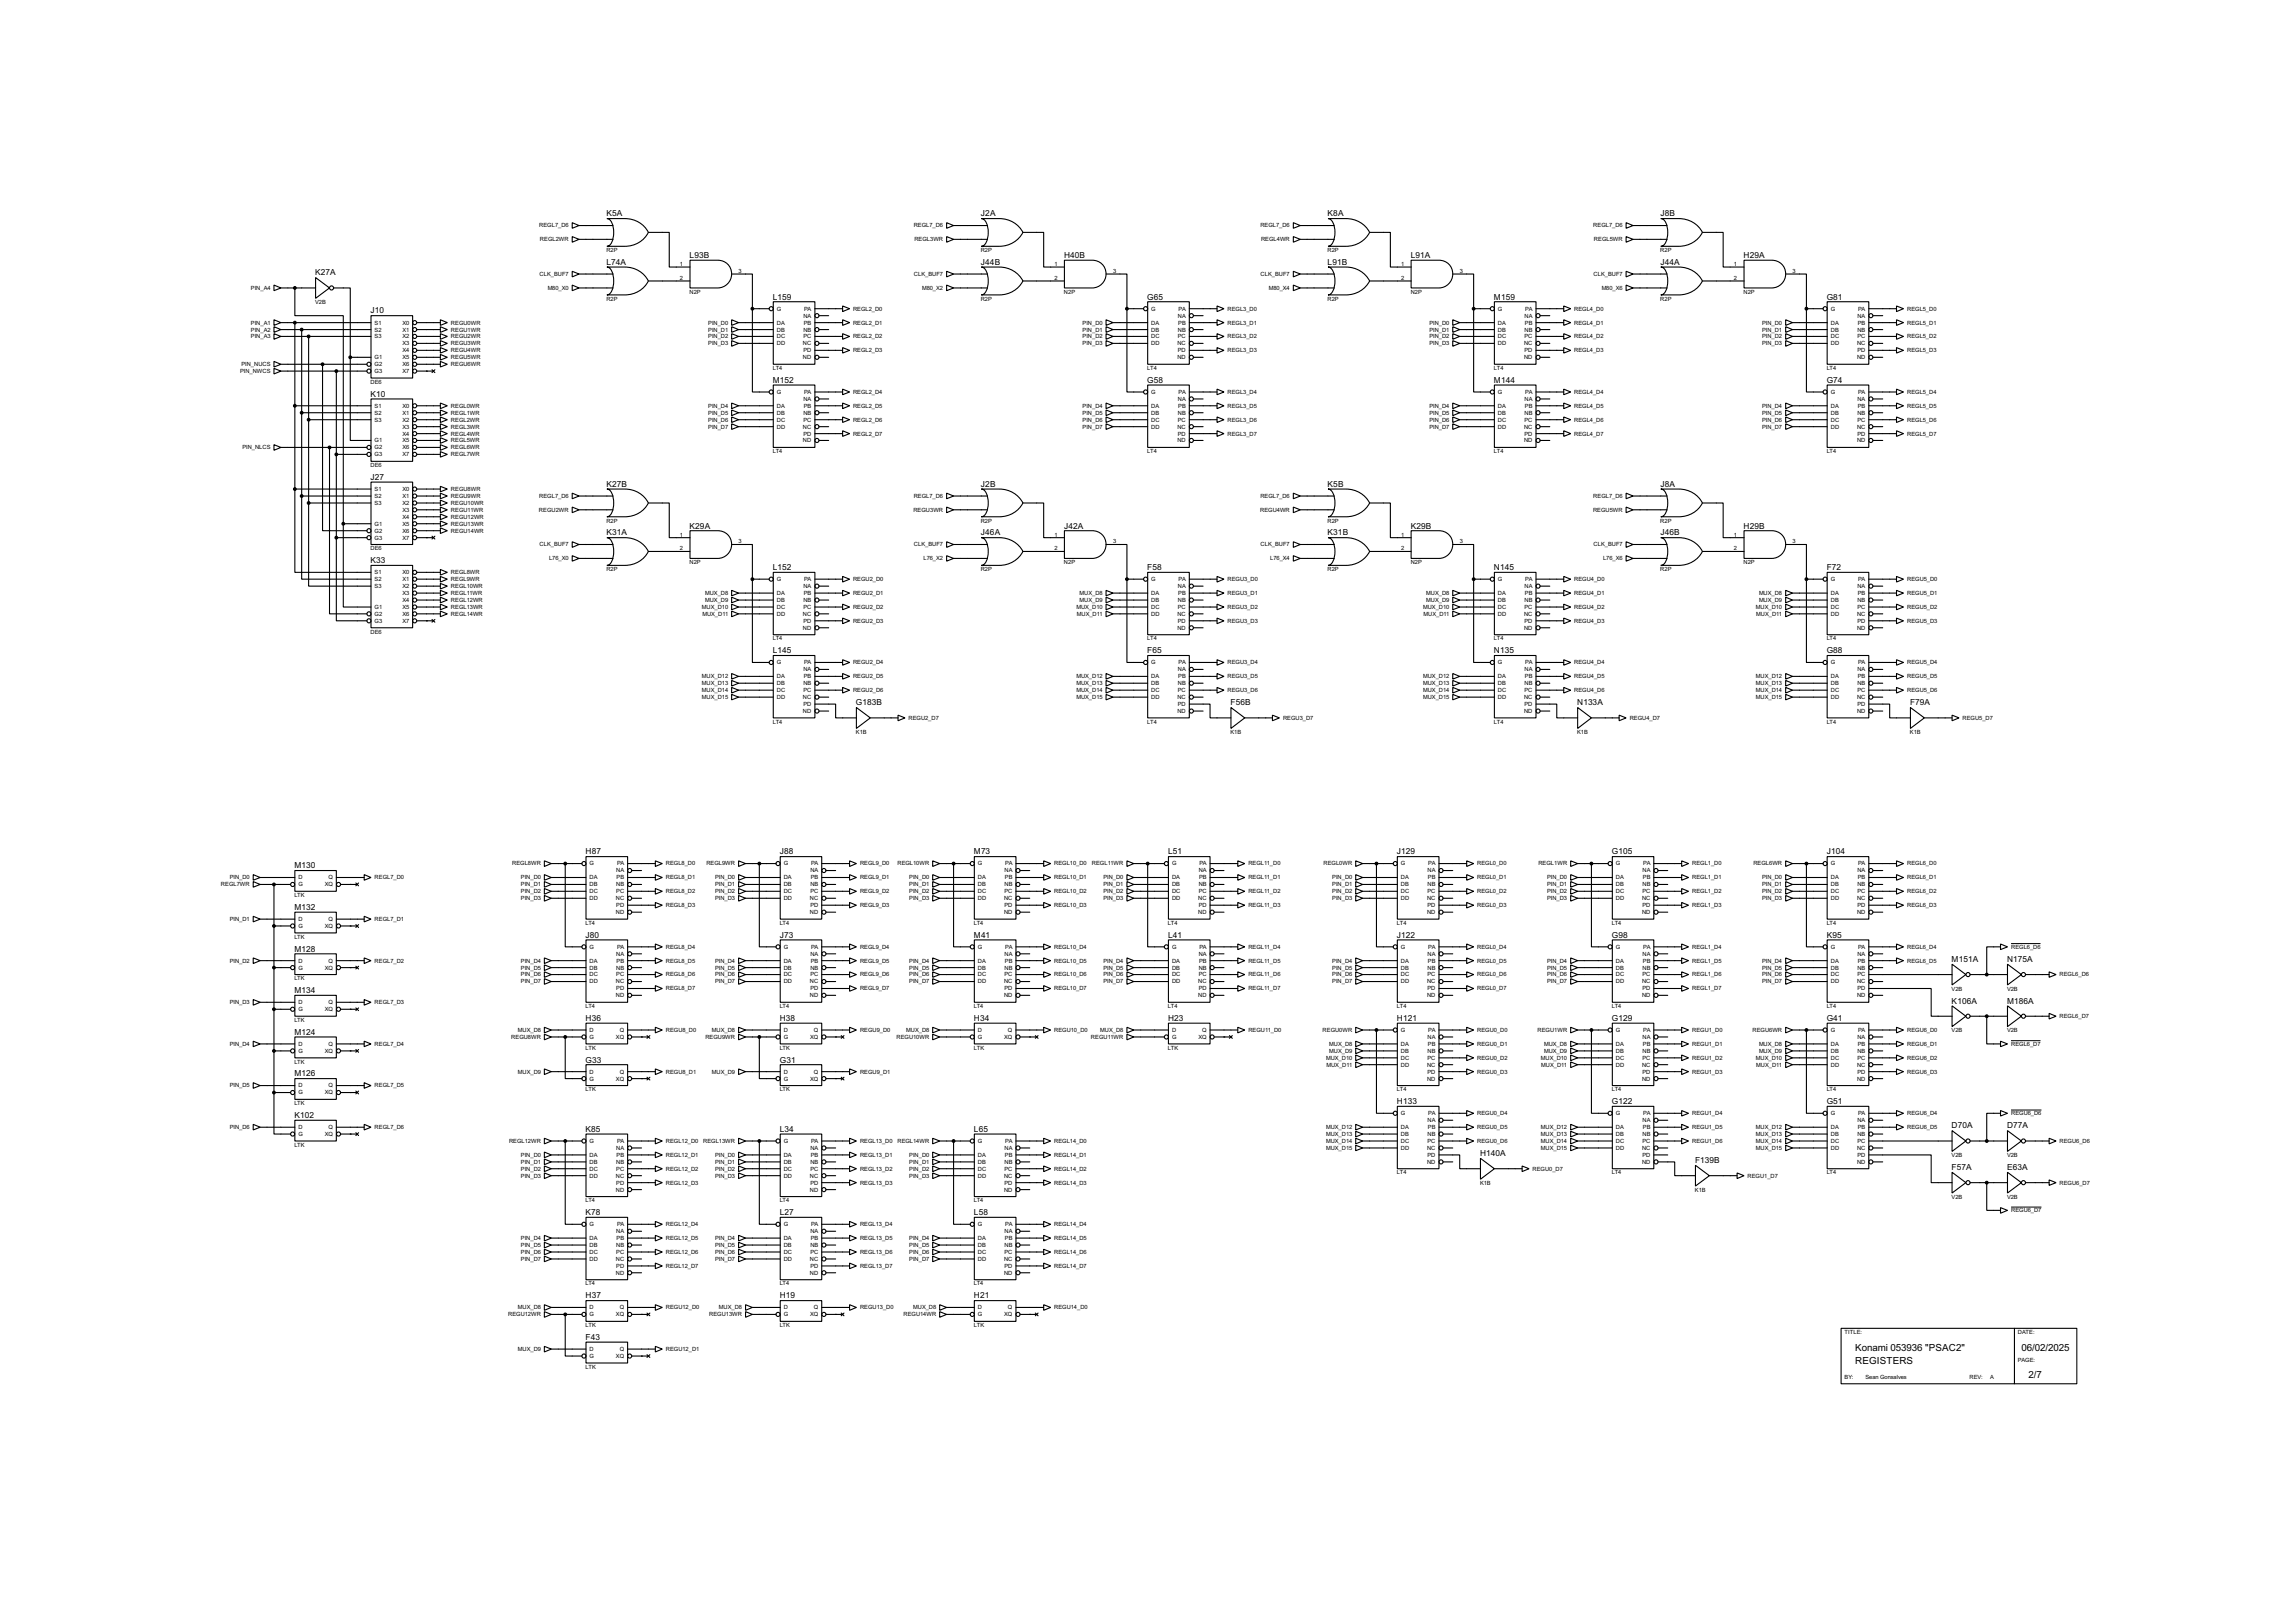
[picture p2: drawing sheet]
<svg xmlns="http://www.w3.org/2000/svg" width="841mm" height="587mm" viewBox="0 0 841 587" stroke-linecap="round" stroke-linejoin="round" font-family="sans-serif">
<defs><g id="words">
<g font-size="4">
<text x="679.6" y="494.6">Konami 053936 &quot;PSAC2&quot;</text>
<text x="740.5" y="494.6">06/02/2025</text>
<text x="679.6" y="499.7">REGISTERS</text>
<text x="743" y="504.8">2/7</text>
</g>
<g font-size="3.4">
<text x="222.2" y="79.2">K5A</text>
<text x="359.3" y="79.2">J2A</text>
<text x="486.3" y="79.2">K8A</text>
<text x="608.2" y="79.2">J8B</text>
<text x="252.6" y="94.5">L93B</text>
<text x="389.8" y="94.5">H40B</text>
<text x="516.8" y="94.5">L91A</text>
<text x="638.7" y="94.5">H29A</text>
<text x="115.5" y="100.9">K27A</text>
<text x="222.2" y="97">L74A</text>
<text x="359.3" y="97">J44B</text>
<text x="486.3" y="97">L91B</text>
<text x="608.2" y="97">J44A</text>
<text x="283.1" y="109.7">L159</text>
<text x="420.3" y="109.7">G65</text>
<text x="547.3" y="109.7">M159</text>
<text x="669.2" y="109.7">G81</text>
<text x="135.8" y="114.8">J10</text>
<text x="283.1" y="140.2">M152</text>
<text x="420.3" y="140.2">G58</text>
<text x="547.3" y="140.2">M144</text>
<text x="669.2" y="140.2">G74</text>
<text x="135.8" y="145.3">K10</text>
<text x="135.8" y="175.7">J27</text>
<text x="222.2" y="178.3">K27B</text>
<text x="359.3" y="178.3">J2B</text>
<text x="486.3" y="178.3">K5B</text>
<text x="608.2" y="178.3">J8A</text>
<text x="222.2" y="196.1">K31A</text>
<text x="252.6" y="193.6">K29A</text>
<text x="359.3" y="196.1">J46A</text>
<text x="389.8" y="193.6">J42A</text>
<text x="486.3" y="196.1">K31B</text>
<text x="516.8" y="193.6">K29B</text>
<text x="608.2" y="196.1">J46B</text>
<text x="638.7" y="193.6">H29B</text>
<text x="135.8" y="206.3">K33</text>
<text x="283.1" y="208.8">L152</text>
<text x="420.3" y="208.8">F58</text>
<text x="547.3" y="208.8">N145</text>
<text x="669.2" y="208.8">F72</text>
<text x="283.1" y="239.3">L145</text>
<text x="420.3" y="239.3">F65</text>
<text x="547.3" y="239.3">N135</text>
<text x="669.2" y="239.3">G88</text>
<text x="313.6" y="258.3">G183B</text>
<text x="450.8" y="258.3">F56B</text>
<text x="577.8" y="258.3">N133A</text>
<text x="699.7" y="258.3">F79A</text>
<text x="214.5" y="312.9">H87</text>
<text x="285.7" y="312.9">J88</text>
<text x="356.8" y="312.9">M73</text>
<text x="427.9" y="312.9">L51</text>
<text x="511.7" y="312.9">J129</text>
<text x="590.5" y="312.9">G105</text>
<text x="669.2" y="312.9">J104</text>
<text x="107.9" y="318">M130</text>
<text x="107.9" y="333.3">M132</text>
<text x="214.5" y="343.4">J80</text>
<text x="285.7" y="343.4">J73</text>
<text x="356.8" y="343.4">M41</text>
<text x="427.9" y="343.4">L41</text>
<text x="511.7" y="343.4">J122</text>
<text x="590.5" y="343.4">G98</text>
<text x="669.2" y="343.4">K95</text>
<text x="107.9" y="348.5">M128</text>
<text x="714.9" y="352.3">M151A</text>
<text x="735.2" y="352.3">N175A</text>
<text x="107.9" y="363.7">M134</text>
<text x="714.9" y="367.6">K106A</text>
<text x="735.2" y="367.6">M186A</text>
<text x="214.5" y="373.9">H36</text>
<text x="285.7" y="373.9">H38</text>
<text x="356.8" y="373.9">H34</text>
<text x="427.9" y="373.9">H23</text>
<text x="511.7" y="373.9">H121</text>
<text x="590.5" y="373.9">G129</text>
<text x="669.2" y="373.9">G41</text>
<text x="107.9" y="379">M124</text>
<text x="214.5" y="389.1">G33</text>
<text x="285.7" y="389.1">G31</text>
<text x="107.9" y="394.2">M126</text>
<text x="511.7" y="404.4">H133</text>
<text x="590.5" y="404.4">G122</text>
<text x="669.2" y="404.4">G51</text>
<text x="107.9" y="409.5">K102</text>
<text x="714.9" y="413.3">D70A</text>
<text x="735.2" y="413.3">D77A</text>
<text x="214.5" y="414.5">K85</text>
<text x="285.7" y="414.5">L34</text>
<text x="356.8" y="414.5">L65</text>
<text x="542.2" y="423.4">H140A</text>
<text x="620.9" y="426">F139B</text>
<text x="714.9" y="428.5">F57A</text>
<text x="735.2" y="428.5">E63A</text>
<text x="214.5" y="445">K78</text>
<text x="285.7" y="445">L27</text>
<text x="356.8" y="445">L58</text>
<text x="214.5" y="475.5">H37</text>
<text x="285.7" y="475.5">H19</text>
<text x="356.8" y="475.5">H21</text>
<text x="214.5" y="490.7">F43</text>
</g>
<g font-size="2.4">
<text x="197.5" y="83.3">REGL7_D6</text>
<text x="334.7" y="83.3">REGL7_D6</text>
<text x="461.7" y="83.3">REGL7_D6</text>
<text x="583.6" y="83.3">REGL7_D6</text>
<text x="197.8" y="88.3">REGL2WR</text>
<text x="334.9" y="88.3">REGL3WR</text>
<text x="461.9" y="88.3">REGL4WR</text>
<text x="583.9" y="88.3">REGL5WR</text>
<text x="222.1" y="92.3">R2P</text>
<text x="359.3" y="92.3">R2P</text>
<text x="486.3" y="92.3">R2P</text>
<text x="608.2" y="92.3">R2P</text>
<text x="197.6" y="101">CLK_BUF7</text>
<text x="249.1" y="97.4">1</text>
<text x="270.6" y="100">3</text>
<text x="334.8" y="101">CLK_BUF7</text>
<text x="386.3" y="97.4">1</text>
<text x="407.7" y="100">3</text>
<text x="461.8" y="101">CLK_BUF7</text>
<text x="513.3" y="97.4">1</text>
<text x="534.7" y="100">3</text>
<text x="583.7" y="101">CLK_BUF7</text>
<text x="635.2" y="97.4">1</text>
<text x="656.6" y="100">3</text>
<text x="91.9" y="106.2">PIN_A4</text>
<text x="200.6" y="106.2">M80_X0</text>
<text x="249.1" y="102.5">2</text>
<text x="252.6" y="107.6">N2P</text>
<text x="337.8" y="106.2">M80_X2</text>
<text x="386.3" y="102.5">2</text>
<text x="389.7" y="107.6">N2P</text>
<text x="464.8" y="106.2">M80_X4</text>
<text x="513.3" y="102.5">2</text>
<text x="516.7" y="107.6">N2P</text>
<text x="586.7" y="106.2">M80_X6</text>
<text x="635.2" y="102.5">2</text>
<text x="638.7" y="107.6">N2P</text>
<text x="115.4" y="111.4">V2B</text>
<text x="222.1" y="110.1">R2P</text>
<text x="284.5" y="113.7">G</text>
<text x="294.6" y="113.7">PA</text>
<text x="312.5" y="113.7">REGL2_D0</text>
<text x="359.3" y="110.1">R2P</text>
<text x="421.7" y="113.7">G</text>
<text x="431.7" y="113.7">PA</text>
<text x="449.6" y="113.7">REGL3_D0</text>
<text x="486.3" y="110.1">R2P</text>
<text x="548.7" y="113.7">G</text>
<text x="558.7" y="113.7">PA</text>
<text x="576.6" y="113.7">REGL4_D0</text>
<text x="608.2" y="110.1">R2P</text>
<text x="670.6" y="113.7">G</text>
<text x="680.7" y="113.7">PA</text>
<text x="698.6" y="113.7">REGL5_D0</text>
<text x="91.9" y="118.9">PIN_A1</text>
<text x="137.2" y="118.9">S1</text>
<text x="147.4" y="118.9">X0</text>
<text x="165.2" y="118.9">REGU0WR</text>
<text x="259.4" y="118.9">PIN_D0</text>
<text x="284.5" y="118.9">DA</text>
<text x="294.3" y="116.3">NA</text>
<text x="294.4" y="118.9">PB</text>
<text x="312.5" y="118.9">REGL2_D1</text>
<text x="396.6" y="118.9">PIN_D0</text>
<text x="421.7" y="118.9">DA</text>
<text x="431.4" y="116.3">NA</text>
<text x="431.6" y="118.9">PB</text>
<text x="449.6" y="118.9">REGL3_D1</text>
<text x="523.6" y="118.9">PIN_D0</text>
<text x="548.7" y="118.9">DA</text>
<text x="558.4" y="116.3">NA</text>
<text x="558.6" y="118.9">PB</text>
<text x="576.6" y="118.9">REGL4_D1</text>
<text x="645.5" y="118.9">PIN_D0</text>
<text x="670.6" y="118.9">DA</text>
<text x="680.4" y="116.3">NA</text>
<text x="680.5" y="118.9">PB</text>
<text x="698.6" y="118.9">REGL5_D1</text>
<text x="91.9" y="121.4">PIN_A2</text>
<text x="91.9" y="123.9">PIN_A3</text>
<text x="137.2" y="121.4">S2</text>
<text x="137.2" y="123.9">S3</text>
<text x="147.4" y="121.4">X1</text>
<text x="147.4" y="123.9">X2</text>
<text x="165.2" y="121.4">REGU1WR</text>
<text x="165.2" y="123.9">REGU2WR</text>
<text x="259.4" y="121.4">PIN_D1</text>
<text x="259.4" y="123.9">PIN_D2</text>
<text x="284.5" y="121.4">DB</text>
<text x="284.5" y="123.9">DC</text>
<text x="294.3" y="123.9">PC</text>
<text x="294.3" y="121.4">NB</text>
<text x="312.5" y="123.9">REGL2_D2</text>
<text x="396.6" y="121.4">PIN_D1</text>
<text x="396.6" y="123.9">PIN_D2</text>
<text x="421.7" y="121.4">DB</text>
<text x="421.7" y="123.9">DC</text>
<text x="431.4" y="123.9">PC</text>
<text x="431.4" y="121.4">NB</text>
<text x="449.6" y="123.9">REGL3_D2</text>
<text x="523.6" y="121.4">PIN_D1</text>
<text x="523.6" y="123.9">PIN_D2</text>
<text x="548.7" y="121.4">DB</text>
<text x="548.7" y="123.9">DC</text>
<text x="558.4" y="123.9">PC</text>
<text x="558.4" y="121.4">NB</text>
<text x="576.6" y="123.9">REGL4_D2</text>
<text x="645.5" y="121.4">PIN_D1</text>
<text x="645.5" y="123.9">PIN_D2</text>
<text x="670.6" y="121.4">DB</text>
<text x="670.6" y="123.9">DC</text>
<text x="680.4" y="123.9">PC</text>
<text x="680.4" y="121.4">NB</text>
<text x="698.6" y="123.9">REGL5_D2</text>
<text x="137.2" y="131.6">G1</text>
<text x="147.4" y="126.4">X3</text>
<text x="147.4" y="129">X4</text>
<text x="147.4" y="131.6">X5</text>
<text x="165.2" y="126.4">REGU3WR</text>
<text x="165.2" y="129">REGU4WR</text>
<text x="165.2" y="131.6">REGU5WR</text>
<text x="259.4" y="126.4">PIN_D3</text>
<text x="284.5" y="126.4">DD</text>
<text x="294.1" y="126.4">NC</text>
<text x="294.1" y="131.6">ND</text>
<text x="294.3" y="129">PD</text>
<text x="312.5" y="129">REGL2_D3</text>
<text x="396.6" y="126.4">PIN_D3</text>
<text x="421.7" y="126.4">DD</text>
<text x="431.3" y="126.4">NC</text>
<text x="431.3" y="131.6">ND</text>
<text x="431.4" y="129">PD</text>
<text x="449.6" y="129">REGL3_D3</text>
<text x="523.6" y="126.4">PIN_D3</text>
<text x="548.7" y="126.4">DD</text>
<text x="558.3" y="126.4">NC</text>
<text x="558.3" y="131.6">ND</text>
<text x="558.4" y="129">PD</text>
<text x="576.6" y="129">REGL4_D3</text>
<text x="645.5" y="126.4">PIN_D3</text>
<text x="670.6" y="126.4">DD</text>
<text x="680.2" y="126.4">NC</text>
<text x="680.2" y="131.6">ND</text>
<text x="680.4" y="129">PD</text>
<text x="698.6" y="129">REGL5_D3</text>
<text x="87.9" y="136.6">PIN_NWCS</text>
<text x="88.4" y="134.1">PIN_NUCS</text>
<text x="137.2" y="134.1">G2</text>
<text x="137.2" y="136.6">G3</text>
<text x="147.4" y="134.1">X6</text>
<text x="147.4" y="136.6">X7</text>
<text x="165.2" y="134.1">REGU6WR</text>
<text x="283.1" y="135.5">LT4</text>
<text x="420.2" y="135.5">LT4</text>
<text x="547.2" y="135.5">LT4</text>
<text x="669.1" y="135.5">LT4</text>
<text x="135.7" y="140.5">DE6</text>
<text x="137.2" y="149.3">S1</text>
<text x="147.4" y="149.3">X0</text>
<text x="165.2" y="149.3">REGL0WR</text>
<text x="259.4" y="149.3">PIN_D4</text>
<text x="284.5" y="149.3">DA</text>
<text x="284.5" y="144.3">G</text>
<text x="294.3" y="146.8">NA</text>
<text x="294.4" y="149.3">PB</text>
<text x="294.6" y="144.3">PA</text>
<text x="312.5" y="144.3">REGL2_D4</text>
<text x="312.5" y="149.3">REGL2_D5</text>
<text x="396.6" y="149.3">PIN_D4</text>
<text x="421.7" y="149.3">DA</text>
<text x="421.7" y="144.3">G</text>
<text x="431.4" y="146.8">NA</text>
<text x="431.6" y="149.3">PB</text>
<text x="431.7" y="144.3">PA</text>
<text x="449.6" y="144.3">REGL3_D4</text>
<text x="449.6" y="149.3">REGL3_D5</text>
<text x="523.6" y="149.3">PIN_D4</text>
<text x="548.7" y="149.3">DA</text>
<text x="548.7" y="144.3">G</text>
<text x="558.4" y="146.8">NA</text>
<text x="558.6" y="149.3">PB</text>
<text x="558.7" y="144.3">PA</text>
<text x="576.6" y="144.3">REGL4_D4</text>
<text x="576.6" y="149.3">REGL4_D5</text>
<text x="645.5" y="149.3">PIN_D4</text>
<text x="670.6" y="149.3">DA</text>
<text x="670.6" y="144.3">G</text>
<text x="680.4" y="146.8">NA</text>
<text x="680.5" y="149.3">PB</text>
<text x="680.7" y="144.3">PA</text>
<text x="698.6" y="144.3">REGL5_D4</text>
<text x="698.6" y="149.3">REGL5_D5</text>
<text x="137.2" y="151.8">S2</text>
<text x="137.2" y="154.4">S3</text>
<text x="147.4" y="151.8">X1</text>
<text x="147.4" y="154.4">X2</text>
<text x="165.2" y="151.8">REGL1WR</text>
<text x="165.2" y="154.4">REGL2WR</text>
<text x="259.4" y="151.8">PIN_D5</text>
<text x="259.4" y="154.4">PIN_D6</text>
<text x="284.5" y="151.8">DB</text>
<text x="284.5" y="154.4">DC</text>
<text x="294.3" y="154.4">PC</text>
<text x="294.3" y="151.8">NB</text>
<text x="312.5" y="154.4">REGL2_D6</text>
<text x="396.6" y="151.8">PIN_D5</text>
<text x="396.6" y="154.4">PIN_D6</text>
<text x="421.7" y="151.8">DB</text>
<text x="421.7" y="154.4">DC</text>
<text x="431.4" y="154.4">PC</text>
<text x="431.4" y="151.8">NB</text>
<text x="449.6" y="154.4">REGL3_D6</text>
<text x="523.6" y="151.8">PIN_D5</text>
<text x="523.6" y="154.4">PIN_D6</text>
<text x="548.7" y="151.8">DB</text>
<text x="548.7" y="154.4">DC</text>
<text x="558.4" y="154.4">PC</text>
<text x="558.4" y="151.8">NB</text>
<text x="576.6" y="154.4">REGL4_D6</text>
<text x="645.5" y="151.8">PIN_D5</text>
<text x="645.5" y="154.4">PIN_D6</text>
<text x="670.6" y="151.8">DB</text>
<text x="670.6" y="154.4">DC</text>
<text x="680.4" y="154.4">PC</text>
<text x="680.4" y="151.8">NB</text>
<text x="698.6" y="154.4">REGL5_D6</text>
<text x="147.4" y="157">X3</text>
<text x="147.4" y="159.5">X4</text>
<text x="165.2" y="157">REGL3WR</text>
<text x="165.2" y="159.5">REGL4WR</text>
<text x="259.4" y="157">PIN_D7</text>
<text x="284.5" y="157">DD</text>
<text x="294.1" y="157">NC</text>
<text x="294.3" y="159.5">PD</text>
<text x="312.5" y="159.5">REGL2_D7</text>
<text x="396.6" y="157">PIN_D7</text>
<text x="421.7" y="157">DD</text>
<text x="431.3" y="157">NC</text>
<text x="431.4" y="159.5">PD</text>
<text x="449.6" y="159.5">REGL3_D7</text>
<text x="523.6" y="157">PIN_D7</text>
<text x="548.7" y="157">DD</text>
<text x="558.3" y="157">NC</text>
<text x="558.4" y="159.5">PD</text>
<text x="576.6" y="159.5">REGL4_D7</text>
<text x="645.5" y="157">PIN_D7</text>
<text x="670.6" y="157">DD</text>
<text x="680.2" y="157">NC</text>
<text x="680.4" y="159.5">PD</text>
<text x="698.6" y="159.5">REGL5_D7</text>
<text x="88.8" y="164.5">PIN_NLCS</text>
<text x="137.2" y="164.5">G2</text>
<text x="137.2" y="162">G1</text>
<text x="137.2" y="167.1">G3</text>
<text x="147.4" y="162">X5</text>
<text x="147.4" y="164.5">X6</text>
<text x="147.4" y="167.1">X7</text>
<text x="165.2" y="162">REGL5WR</text>
<text x="165.2" y="164.5">REGL6WR</text>
<text x="165.2" y="167.1">REGL7WR</text>
<text x="283.1" y="165.9">LT4</text>
<text x="294.1" y="162">ND</text>
<text x="420.2" y="165.9">LT4</text>
<text x="431.3" y="162">ND</text>
<text x="547.2" y="165.9">LT4</text>
<text x="558.3" y="162">ND</text>
<text x="669.1" y="165.9">LT4</text>
<text x="680.2" y="162">ND</text>
<text x="135.7" y="171.1">DE6</text>
<text x="137.2" y="179.8">S1</text>
<text x="147.4" y="179.8">X0</text>
<text x="165.2" y="179.8">REGU8WR</text>
<text x="137.2" y="182.4">S2</text>
<text x="137.2" y="184.9">S3</text>
<text x="147.4" y="182.4">X1</text>
<text x="147.4" y="184.9">X2</text>
<text x="165.2" y="182.4">REGU9WR</text>
<text x="165.2" y="184.9">REGU10WR</text>
<text x="197.5" y="182.4">REGL7_D6</text>
<text x="334.7" y="182.4">REGL7_D6</text>
<text x="461.7" y="182.4">REGL7_D6</text>
<text x="583.6" y="182.4">REGL7_D6</text>
<text x="147.4" y="187.4">X3</text>
<text x="147.4" y="189.9">X4</text>
<text x="165.2" y="187.4">REGU11WR</text>
<text x="165.2" y="189.9">REGU12WR</text>
<text x="197.4" y="187.4">REGU2WR</text>
<text x="222.1" y="191.3">R2P</text>
<text x="334.6" y="187.4">REGU3WR</text>
<text x="359.3" y="191.3">R2P</text>
<text x="461.6" y="187.4">REGU4WR</text>
<text x="486.3" y="191.3">R2P</text>
<text x="583.5" y="187.4">REGU5WR</text>
<text x="608.2" y="191.3">R2P</text>
<text x="137.2" y="195.1">G2</text>
<text x="137.2" y="192.5">G1</text>
<text x="137.2" y="197.6">G3</text>
<text x="147.4" y="192.5">X5</text>
<text x="147.4" y="195.1">X6</text>
<text x="147.4" y="197.6">X7</text>
<text x="165.2" y="192.5">REGU13WR</text>
<text x="165.2" y="195.1">REGU14WR</text>
<text x="249.1" y="196.5">1</text>
<text x="386.3" y="196.5">1</text>
<text x="513.3" y="196.5">1</text>
<text x="635.2" y="196.5">1</text>
<text x="135.7" y="201.5">DE6</text>
<text x="197.6" y="200.1">CLK_BUF7</text>
<text x="249.1" y="201.6">2</text>
<text x="270.6" y="199">3</text>
<text x="334.8" y="200.1">CLK_BUF7</text>
<text x="386.3" y="201.6">2</text>
<text x="407.7" y="199">3</text>
<text x="461.8" y="200.1">CLK_BUF7</text>
<text x="513.3" y="201.6">2</text>
<text x="534.7" y="199">3</text>
<text x="583.7" y="200.1">CLK_BUF7</text>
<text x="635.2" y="201.6">2</text>
<text x="656.6" y="199">3</text>
<text x="201.1" y="205.2">L76_X0</text>
<text x="222.1" y="209.2">R2P</text>
<text x="252.6" y="206.6">N2P</text>
<text x="338.3" y="205.2">L76_X2</text>
<text x="359.3" y="209.2">R2P</text>
<text x="389.7" y="206.6">N2P</text>
<text x="465.3" y="205.2">L76_X4</text>
<text x="486.3" y="209.2">R2P</text>
<text x="516.7" y="206.6">N2P</text>
<text x="587.2" y="205.2">L76_X6</text>
<text x="608.2" y="209.2">R2P</text>
<text x="638.7" y="206.6">N2P</text>
<text x="137.2" y="210.3">S1</text>
<text x="137.2" y="212.8">S2</text>
<text x="137.2" y="215.3">S3</text>
<text x="147.4" y="210.3">X0</text>
<text x="147.4" y="212.8">X1</text>
<text x="147.4" y="215.3">X2</text>
<text x="165.2" y="210.3">REGL8WR</text>
<text x="165.2" y="212.8">REGL9WR</text>
<text x="165.2" y="215.3">REGL10WR</text>
<text x="284.5" y="212.8">G</text>
<text x="294.3" y="215.3">NA</text>
<text x="294.6" y="212.8">PA</text>
<text x="312.5" y="212.8">REGU2_D0</text>
<text x="421.7" y="212.8">G</text>
<text x="431.4" y="215.3">NA</text>
<text x="431.7" y="212.8">PA</text>
<text x="449.6" y="212.8">REGU3_D0</text>
<text x="548.7" y="212.8">G</text>
<text x="558.4" y="215.3">NA</text>
<text x="558.7" y="212.8">PA</text>
<text x="576.6" y="212.8">REGU4_D0</text>
<text x="670.6" y="212.8">G</text>
<text x="680.4" y="215.3">NA</text>
<text x="680.7" y="212.8">PA</text>
<text x="698.6" y="212.8">REGU5_D0</text>
<text x="147.4" y="217.9">X3</text>
<text x="147.4" y="220.5">X4</text>
<text x="165.2" y="217.9">REGL11WR</text>
<text x="165.2" y="220.5">REGL12WR</text>
<text x="258.3" y="217.9">MUX_D8</text>
<text x="258.3" y="220.5">MUX_D9</text>
<text x="284.5" y="217.9">DA</text>
<text x="284.5" y="220.5">DB</text>
<text x="294.3" y="220.5">NB</text>
<text x="294.4" y="217.9">PB</text>
<text x="312.5" y="217.9">REGU2_D1</text>
<text x="395.4" y="217.9">MUX_D8</text>
<text x="395.4" y="220.5">MUX_D9</text>
<text x="421.7" y="217.9">DA</text>
<text x="421.7" y="220.5">DB</text>
<text x="431.4" y="220.5">NB</text>
<text x="431.6" y="217.9">PB</text>
<text x="449.6" y="217.9">REGU3_D1</text>
<text x="522.4" y="217.9">MUX_D8</text>
<text x="522.4" y="220.5">MUX_D9</text>
<text x="548.7" y="217.9">DA</text>
<text x="548.7" y="220.5">DB</text>
<text x="558.4" y="220.5">NB</text>
<text x="558.6" y="217.9">PB</text>
<text x="576.6" y="217.9">REGU4_D1</text>
<text x="644.3" y="217.9">MUX_D8</text>
<text x="644.3" y="220.5">MUX_D9</text>
<text x="670.6" y="217.9">DA</text>
<text x="670.6" y="220.5">DB</text>
<text x="680.4" y="220.5">NB</text>
<text x="680.5" y="217.9">PB</text>
<text x="698.6" y="217.9">REGU5_D1</text>
<text x="137.2" y="225.5">G2</text>
<text x="137.2" y="223">G1</text>
<text x="147.4" y="223">X5</text>
<text x="147.4" y="225.5">X6</text>
<text x="165.2" y="223">REGL13WR</text>
<text x="165.2" y="225.5">REGL14WR</text>
<text x="257.1" y="223">MUX_D10</text>
<text x="257.3" y="225.5">MUX_D11</text>
<text x="284.5" y="223">DC</text>
<text x="284.5" y="225.5">DD</text>
<text x="294.1" y="225.5">NC</text>
<text x="294.3" y="223">PC</text>
<text x="312.5" y="223">REGU2_D2</text>
<text x="394.3" y="223">MUX_D10</text>
<text x="394.4" y="225.5">MUX_D11</text>
<text x="421.7" y="223">DC</text>
<text x="421.7" y="225.5">DD</text>
<text x="431.3" y="225.5">NC</text>
<text x="431.4" y="223">PC</text>
<text x="449.6" y="223">REGU3_D2</text>
<text x="521.3" y="223">MUX_D10</text>
<text x="521.4" y="225.5">MUX_D11</text>
<text x="548.7" y="223">DC</text>
<text x="548.7" y="225.5">DD</text>
<text x="558.3" y="225.5">NC</text>
<text x="558.4" y="223">PC</text>
<text x="576.6" y="223">REGU4_D2</text>
<text x="643.2" y="223">MUX_D10</text>
<text x="643.3" y="225.5">MUX_D11</text>
<text x="670.6" y="223">DC</text>
<text x="670.6" y="225.5">DD</text>
<text x="680.2" y="225.5">NC</text>
<text x="680.4" y="223">PC</text>
<text x="698.6" y="223">REGU5_D2</text>
<text x="135.7" y="232">DE6</text>
<text x="137.2" y="228.1">G3</text>
<text x="147.4" y="228.1">X7</text>
<text x="294.1" y="230.6">ND</text>
<text x="294.3" y="228.1">PD</text>
<text x="312.5" y="228.1">REGU2_D3</text>
<text x="431.3" y="230.6">ND</text>
<text x="431.4" y="228.1">PD</text>
<text x="449.6" y="228.1">REGU3_D3</text>
<text x="558.3" y="230.6">ND</text>
<text x="558.4" y="228.1">PD</text>
<text x="576.6" y="228.1">REGU4_D3</text>
<text x="680.2" y="230.6">ND</text>
<text x="680.4" y="228.1">PD</text>
<text x="698.6" y="228.1">REGU5_D3</text>
<text x="283.1" y="234.6">LT4</text>
<text x="420.2" y="234.6">LT4</text>
<text x="547.2" y="234.6">LT4</text>
<text x="669.1" y="234.6">LT4</text>
<text x="284.5" y="243.3">G</text>
<text x="294.3" y="245.9">NA</text>
<text x="294.6" y="243.3">PA</text>
<text x="312.5" y="243.3">REGU2_D4</text>
<text x="421.7" y="243.3">G</text>
<text x="431.4" y="245.9">NA</text>
<text x="431.7" y="243.3">PA</text>
<text x="449.6" y="243.3">REGU3_D4</text>
<text x="548.7" y="243.3">G</text>
<text x="558.4" y="245.9">NA</text>
<text x="558.7" y="243.3">PA</text>
<text x="576.6" y="243.3">REGU4_D4</text>
<text x="670.6" y="243.3">G</text>
<text x="680.4" y="245.9">NA</text>
<text x="680.7" y="243.3">PA</text>
<text x="698.6" y="243.3">REGU5_D4</text>
<text x="257.1" y="248.4">MUX_D12</text>
<text x="257.1" y="250.9">MUX_D13</text>
<text x="284.5" y="248.4">DA</text>
<text x="284.5" y="250.9">DB</text>
<text x="294.3" y="250.9">NB</text>
<text x="294.4" y="248.4">PB</text>
<text x="312.5" y="248.4">REGU2_D5</text>
<text x="394.3" y="248.4">MUX_D12</text>
<text x="394.3" y="250.9">MUX_D13</text>
<text x="421.7" y="248.4">DA</text>
<text x="421.7" y="250.9">DB</text>
<text x="431.4" y="250.9">NB</text>
<text x="431.6" y="248.4">PB</text>
<text x="449.6" y="248.4">REGU3_D5</text>
<text x="521.3" y="248.4">MUX_D12</text>
<text x="521.3" y="250.9">MUX_D13</text>
<text x="548.7" y="248.4">DA</text>
<text x="548.7" y="250.9">DB</text>
<text x="558.4" y="250.9">NB</text>
<text x="558.6" y="248.4">PB</text>
<text x="576.6" y="248.4">REGU4_D5</text>
<text x="643.2" y="248.4">MUX_D12</text>
<text x="643.2" y="250.9">MUX_D13</text>
<text x="670.6" y="248.4">DA</text>
<text x="670.6" y="250.9">DB</text>
<text x="680.4" y="250.9">NB</text>
<text x="680.5" y="248.4">PB</text>
<text x="698.6" y="248.4">REGU5_D5</text>
<text x="257.1" y="253.5">MUX_D14</text>
<text x="257.1" y="256">MUX_D15</text>
<text x="284.5" y="253.5">DC</text>
<text x="284.5" y="256">DD</text>
<text x="294.1" y="256">NC</text>
<text x="294.3" y="253.5">PC</text>
<text x="312.5" y="253.5">REGU2_D6</text>
<text x="394.3" y="253.5">MUX_D14</text>
<text x="394.3" y="256">MUX_D15</text>
<text x="421.7" y="253.5">DC</text>
<text x="421.7" y="256">DD</text>
<text x="431.3" y="256">NC</text>
<text x="431.4" y="253.5">PC</text>
<text x="449.6" y="253.5">REGU3_D6</text>
<text x="521.3" y="253.5">MUX_D14</text>
<text x="521.3" y="256">MUX_D15</text>
<text x="548.7" y="253.5">DC</text>
<text x="548.7" y="256">DD</text>
<text x="558.3" y="256">NC</text>
<text x="558.4" y="253.5">PC</text>
<text x="576.6" y="253.5">REGU4_D6</text>
<text x="643.2" y="253.5">MUX_D14</text>
<text x="643.2" y="256">MUX_D15</text>
<text x="670.6" y="253.5">DC</text>
<text x="670.6" y="256">DD</text>
<text x="680.2" y="256">NC</text>
<text x="680.4" y="253.5">PC</text>
<text x="698.6" y="253.5">REGU5_D6</text>
<text x="294.1" y="261.1">ND</text>
<text x="294.3" y="258.6">PD</text>
<text x="332.8" y="263.6">REGU2_D7</text>
<text x="431.3" y="261.1">ND</text>
<text x="431.4" y="258.6">PD</text>
<text x="470" y="263.6">REGU3_D7</text>
<text x="558.3" y="261.1">ND</text>
<text x="558.4" y="258.6">PD</text>
<text x="597" y="263.6">REGU4_D7</text>
<text x="680.2" y="261.1">ND</text>
<text x="680.4" y="258.6">PD</text>
<text x="718.9" y="263.6">REGU5_D7</text>
<text x="283.1" y="265">LT4</text>
<text x="313.5" y="268.9">K1B</text>
<text x="420.2" y="265">LT4</text>
<text x="450.7" y="268.9">K1B</text>
<text x="547.2" y="265">LT4</text>
<text x="577.7" y="268.9">K1B</text>
<text x="669.1" y="265">LT4</text>
<text x="699.6" y="268.9">K1B</text>
<text x="187.6" y="317">REGL8WR</text>
<text x="216" y="317">G</text>
<text x="226" y="317">PA</text>
<text x="243.9" y="317">REGL8_D0</text>
<text x="258.7" y="317">REGL9WR</text>
<text x="287.1" y="317">G</text>
<text x="297.1" y="317">PA</text>
<text x="315" y="317">REGL9_D0</text>
<text x="328.7" y="317">REGL10WR</text>
<text x="358.2" y="317">G</text>
<text x="368.2" y="317">PA</text>
<text x="386.1" y="317">REGL10_D0</text>
<text x="400" y="317">REGL11WR</text>
<text x="429.3" y="317">G</text>
<text x="439.4" y="317">PA</text>
<text x="457.3" y="317">REGL11_D0</text>
<text x="484.8" y="317">REGL0WR</text>
<text x="513.1" y="317">G</text>
<text x="523.2" y="317">PA</text>
<text x="541.1" y="317">REGL0_D0</text>
<text x="563.5" y="317">REGL1WR</text>
<text x="591.9" y="317">G</text>
<text x="601.9" y="317">PA</text>
<text x="619.8" y="317">REGL1_D0</text>
<text x="642.3" y="317">REGL6WR</text>
<text x="670.6" y="317">G</text>
<text x="680.7" y="317">PA</text>
<text x="698.6" y="317">REGL6_D0</text>
<text x="84.1" y="322.1">PIN_D0</text>
<text x="109.3" y="322.1">D</text>
<text x="120.3" y="322.1">Q</text>
<text x="137.2" y="322.1">REGL7_D0</text>
<text x="190.8" y="322.1">PIN_D0</text>
<text x="216" y="322.1">DA</text>
<text x="225.7" y="319.5">NA</text>
<text x="225.9" y="322.1">PB</text>
<text x="243.9" y="322.1">REGL8_D1</text>
<text x="261.9" y="322.1">PIN_D0</text>
<text x="287.1" y="322.1">DA</text>
<text x="296.8" y="319.5">NA</text>
<text x="297" y="322.1">PB</text>
<text x="315" y="322.1">REGL9_D1</text>
<text x="333.1" y="322.1">PIN_D0</text>
<text x="358.2" y="322.1">DA</text>
<text x="367.9" y="319.5">NA</text>
<text x="368.1" y="322.1">PB</text>
<text x="386.1" y="322.1">REGL10_D1</text>
<text x="404.2" y="322.1">PIN_D0</text>
<text x="429.3" y="322.1">DA</text>
<text x="439.1" y="319.5">NA</text>
<text x="439.2" y="322.1">PB</text>
<text x="457.3" y="322.1">REGL11_D1</text>
<text x="488" y="322.1">PIN_D0</text>
<text x="513.1" y="322.1">DA</text>
<text x="522.9" y="319.5">NA</text>
<text x="523" y="322.1">PB</text>
<text x="541.1" y="322.1">REGL0_D1</text>
<text x="566.7" y="322.1">PIN_D0</text>
<text x="591.9" y="322.1">DA</text>
<text x="601.6" y="319.5">NA</text>
<text x="601.8" y="322.1">PB</text>
<text x="619.8" y="322.1">REGL1_D1</text>
<text x="645.5" y="322.1">PIN_D0</text>
<text x="670.6" y="322.1">DA</text>
<text x="680.4" y="319.5">NA</text>
<text x="680.5" y="322.1">PB</text>
<text x="698.6" y="322.1">REGL6_D1</text>
<text x="80.9" y="324.6">REGL7WR</text>
<text x="107.8" y="328.5">LTK</text>
<text x="109.3" y="324.6">G</text>
<text x="118.9" y="324.6">XQ</text>
<text x="190.8" y="324.6">PIN_D1</text>
<text x="190.8" y="327.1">PIN_D2</text>
<text x="190.8" y="329.7">PIN_D3</text>
<text x="216" y="324.6">DB</text>
<text x="216" y="327.1">DC</text>
<text x="216" y="329.7">DD</text>
<text x="225.6" y="329.7">NC</text>
<text x="225.7" y="327.1">PC</text>
<text x="225.7" y="324.6">NB</text>
<text x="243.9" y="327.1">REGL8_D2</text>
<text x="261.9" y="324.6">PIN_D1</text>
<text x="261.9" y="327.1">PIN_D2</text>
<text x="261.9" y="329.7">PIN_D3</text>
<text x="287.1" y="324.6">DB</text>
<text x="287.1" y="327.1">DC</text>
<text x="287.1" y="329.7">DD</text>
<text x="296.7" y="329.7">NC</text>
<text x="296.8" y="327.1">PC</text>
<text x="296.8" y="324.6">NB</text>
<text x="315" y="327.1">REGL9_D2</text>
<text x="333.1" y="324.6">PIN_D1</text>
<text x="333.1" y="327.1">PIN_D2</text>
<text x="333.1" y="329.7">PIN_D3</text>
<text x="358.2" y="324.6">DB</text>
<text x="358.2" y="327.1">DC</text>
<text x="358.2" y="329.7">DD</text>
<text x="367.8" y="329.7">NC</text>
<text x="367.9" y="327.1">PC</text>
<text x="367.9" y="324.6">NB</text>
<text x="386.1" y="327.1">REGL10_D2</text>
<text x="404.2" y="324.6">PIN_D1</text>
<text x="404.2" y="327.1">PIN_D2</text>
<text x="404.2" y="329.7">PIN_D3</text>
<text x="429.3" y="324.6">DB</text>
<text x="429.3" y="327.1">DC</text>
<text x="429.3" y="329.7">DD</text>
<text x="438.9" y="329.7">NC</text>
<text x="439.1" y="327.1">PC</text>
<text x="439.1" y="324.6">NB</text>
<text x="457.3" y="327.1">REGL11_D2</text>
<text x="488" y="324.6">PIN_D1</text>
<text x="488" y="327.1">PIN_D2</text>
<text x="488" y="329.7">PIN_D3</text>
<text x="513.1" y="324.6">DB</text>
<text x="513.1" y="327.1">DC</text>
<text x="513.1" y="329.7">DD</text>
<text x="522.7" y="329.7">NC</text>
<text x="522.9" y="327.1">PC</text>
<text x="522.9" y="324.6">NB</text>
<text x="541.1" y="327.1">REGL0_D2</text>
<text x="566.7" y="324.6">PIN_D1</text>
<text x="566.7" y="327.1">PIN_D2</text>
<text x="566.7" y="329.7">PIN_D3</text>
<text x="591.9" y="324.6">DB</text>
<text x="591.9" y="327.1">DC</text>
<text x="591.9" y="329.7">DD</text>
<text x="601.5" y="329.7">NC</text>
<text x="601.6" y="327.1">PC</text>
<text x="601.6" y="324.6">NB</text>
<text x="619.8" y="327.1">REGL1_D2</text>
<text x="645.5" y="324.6">PIN_D1</text>
<text x="645.5" y="327.1">PIN_D2</text>
<text x="645.5" y="329.7">PIN_D3</text>
<text x="670.6" y="324.6">DB</text>
<text x="670.6" y="327.1">DC</text>
<text x="670.6" y="329.7">DD</text>
<text x="680.2" y="329.7">NC</text>
<text x="680.4" y="327.1">PC</text>
<text x="680.4" y="324.6">NB</text>
<text x="698.6" y="327.1">REGL6_D2</text>
<text x="225.6" y="334.8">ND</text>
<text x="225.7" y="332.2">PD</text>
<text x="243.9" y="332.2">REGL8_D3</text>
<text x="296.7" y="334.8">ND</text>
<text x="296.8" y="332.2">PD</text>
<text x="315" y="332.2">REGL9_D3</text>
<text x="367.8" y="334.8">ND</text>
<text x="367.9" y="332.2">PD</text>
<text x="386.1" y="332.2">REGL10_D3</text>
<text x="438.9" y="334.8">ND</text>
<text x="439.1" y="332.2">PD</text>
<text x="457.3" y="332.2">REGL11_D3</text>
<text x="522.7" y="334.8">ND</text>
<text x="522.9" y="332.2">PD</text>
<text x="541.1" y="332.2">REGL0_D3</text>
<text x="601.5" y="334.8">ND</text>
<text x="601.6" y="332.2">PD</text>
<text x="619.8" y="332.2">REGL1_D3</text>
<text x="680.2" y="334.8">ND</text>
<text x="680.4" y="332.2">PD</text>
<text x="698.6" y="332.2">REGL6_D3</text>
<text x="84.1" y="337.3">PIN_D1</text>
<text x="109.3" y="337.3">D</text>
<text x="109.3" y="339.8">G</text>
<text x="118.9" y="339.8">XQ</text>
<text x="120.3" y="337.3">Q</text>
<text x="137.2" y="337.3">REGL7_D1</text>
<text x="214.5" y="338.7">LT4</text>
<text x="285.6" y="338.7">LT4</text>
<text x="356.7" y="338.7">LT4</text>
<text x="427.8" y="338.7">LT4</text>
<text x="511.7" y="338.7">LT4</text>
<text x="590.4" y="338.7">LT4</text>
<text x="669.1" y="338.7">LT4</text>
<text x="107.8" y="343.8">LTK</text>
<text x="216" y="347.5">G</text>
<text x="226" y="347.5">PA</text>
<text x="243.9" y="347.5">REGL8_D4</text>
<text x="287.1" y="347.5">G</text>
<text x="297.1" y="347.5">PA</text>
<text x="315" y="347.5">REGL9_D4</text>
<text x="358.2" y="347.5">G</text>
<text x="368.2" y="347.5">PA</text>
<text x="386.1" y="347.5">REGL10_D4</text>
<text x="429.3" y="347.5">G</text>
<text x="439.4" y="347.5">PA</text>
<text x="457.3" y="347.5">REGL11_D4</text>
<text x="513.1" y="347.5">G</text>
<text x="523.2" y="347.5">PA</text>
<text x="541.1" y="347.5">REGL0_D4</text>
<text x="591.9" y="347.5">G</text>
<text x="601.9" y="347.5">PA</text>
<text x="619.8" y="347.5">REGL1_D4</text>
<text x="670.6" y="347.5">G</text>
<text x="680.7" y="347.5">PA</text>
<text x="698.6" y="347.5">REGL6_D4</text>
<text x="736.7" y="347.5">REGL6_D6</text>
<text x="84.1" y="352.5">PIN_D2</text>
<text x="109.3" y="352.5">D</text>
<text x="120.3" y="352.5">Q</text>
<text x="137.2" y="352.5">REGL7_D2</text>
<text x="190.8" y="352.5">PIN_D4</text>
<text x="216" y="352.5">DA</text>
<text x="225.7" y="350">NA</text>
<text x="225.9" y="352.5">PB</text>
<text x="243.9" y="352.5">REGL8_D5</text>
<text x="261.9" y="352.5">PIN_D4</text>
<text x="287.1" y="352.5">DA</text>
<text x="296.8" y="350">NA</text>
<text x="297" y="352.5">PB</text>
<text x="315" y="352.5">REGL9_D5</text>
<text x="333.1" y="352.5">PIN_D4</text>
<text x="358.2" y="352.5">DA</text>
<text x="367.9" y="350">NA</text>
<text x="368.1" y="352.5">PB</text>
<text x="386.1" y="352.5">REGL10_D5</text>
<text x="404.2" y="352.5">PIN_D4</text>
<text x="429.3" y="352.5">DA</text>
<text x="439.1" y="350">NA</text>
<text x="439.2" y="352.5">PB</text>
<text x="457.3" y="352.5">REGL11_D5</text>
<text x="488" y="352.5">PIN_D4</text>
<text x="513.1" y="352.5">DA</text>
<text x="522.9" y="350">NA</text>
<text x="523" y="352.5">PB</text>
<text x="541.1" y="352.5">REGL0_D5</text>
<text x="566.7" y="352.5">PIN_D4</text>
<text x="591.9" y="352.5">DA</text>
<text x="601.6" y="350">NA</text>
<text x="601.8" y="352.5">PB</text>
<text x="619.8" y="352.5">REGL1_D5</text>
<text x="645.5" y="352.5">PIN_D4</text>
<text x="670.6" y="352.5">DA</text>
<text x="680.4" y="350">NA</text>
<text x="680.5" y="352.5">PB</text>
<text x="698.6" y="352.5">REGL6_D5</text>
<text x="107.8" y="359">LTK</text>
<text x="109.3" y="355.1">G</text>
<text x="118.9" y="355.1">XQ</text>
<text x="190.8" y="355.1">PIN_D5</text>
<text x="190.8" y="357.6">PIN_D6</text>
<text x="216" y="355.1">DB</text>
<text x="216" y="357.6">DC</text>
<text x="225.7" y="357.6">PC</text>
<text x="225.7" y="355.1">NB</text>
<text x="243.9" y="357.6">REGL8_D6</text>
<text x="261.9" y="355.1">PIN_D5</text>
<text x="261.9" y="357.6">PIN_D6</text>
<text x="287.1" y="355.1">DB</text>
<text x="287.1" y="357.6">DC</text>
<text x="296.8" y="357.6">PC</text>
<text x="296.8" y="355.1">NB</text>
<text x="315" y="357.6">REGL9_D6</text>
<text x="333.1" y="355.1">PIN_D5</text>
<text x="333.1" y="357.6">PIN_D6</text>
<text x="358.2" y="355.1">DB</text>
<text x="358.2" y="357.6">DC</text>
<text x="367.9" y="357.6">PC</text>
<text x="367.9" y="355.1">NB</text>
<text x="386.1" y="357.6">REGL10_D6</text>
<text x="404.2" y="355.1">PIN_D5</text>
<text x="404.2" y="357.6">PIN_D6</text>
<text x="429.3" y="355.1">DB</text>
<text x="429.3" y="357.6">DC</text>
<text x="439.1" y="357.6">PC</text>
<text x="439.1" y="355.1">NB</text>
<text x="457.3" y="357.6">REGL11_D6</text>
<text x="488" y="355.1">PIN_D5</text>
<text x="488" y="357.6">PIN_D6</text>
<text x="513.1" y="355.1">DB</text>
<text x="513.1" y="357.6">DC</text>
<text x="522.9" y="357.6">PC</text>
<text x="522.9" y="355.1">NB</text>
<text x="541.1" y="357.6">REGL0_D6</text>
<text x="566.7" y="355.1">PIN_D5</text>
<text x="566.7" y="357.6">PIN_D6</text>
<text x="591.9" y="355.1">DB</text>
<text x="591.9" y="357.6">DC</text>
<text x="601.6" y="357.6">PC</text>
<text x="601.6" y="355.1">NB</text>
<text x="619.8" y="357.6">REGL1_D6</text>
<text x="645.5" y="355.1">PIN_D5</text>
<text x="645.5" y="357.6">PIN_D6</text>
<text x="670.6" y="355.1">DB</text>
<text x="670.6" y="357.6">DC</text>
<text x="680.4" y="357.6">PC</text>
<text x="680.4" y="355.1">NB</text>
<text x="754.4" y="357.6">REGL6_D6</text>
<text x="190.8" y="360.2">PIN_D7</text>
<text x="216" y="360.2">DD</text>
<text x="225.6" y="360.2">NC</text>
<text x="225.6" y="365.2">ND</text>
<text x="225.7" y="362.7">PD</text>
<text x="243.9" y="362.7">REGL8_D7</text>
<text x="261.9" y="360.2">PIN_D7</text>
<text x="287.1" y="360.2">DD</text>
<text x="296.7" y="360.2">NC</text>
<text x="296.7" y="365.2">ND</text>
<text x="296.8" y="362.7">PD</text>
<text x="315" y="362.7">REGL9_D7</text>
<text x="333.1" y="360.2">PIN_D7</text>
<text x="358.2" y="360.2">DD</text>
<text x="367.8" y="360.2">NC</text>
<text x="367.8" y="365.2">ND</text>
<text x="367.9" y="362.7">PD</text>
<text x="386.1" y="362.7">REGL10_D7</text>
<text x="404.2" y="360.2">PIN_D7</text>
<text x="429.3" y="360.2">DD</text>
<text x="438.9" y="360.2">NC</text>
<text x="438.9" y="365.2">ND</text>
<text x="439.1" y="362.7">PD</text>
<text x="457.3" y="362.7">REGL11_D7</text>
<text x="488" y="360.2">PIN_D7</text>
<text x="513.1" y="360.2">DD</text>
<text x="522.7" y="360.2">NC</text>
<text x="522.7" y="365.2">ND</text>
<text x="522.9" y="362.7">PD</text>
<text x="541.1" y="362.7">REGL0_D7</text>
<text x="566.7" y="360.2">PIN_D7</text>
<text x="591.9" y="360.2">DD</text>
<text x="601.5" y="360.2">NC</text>
<text x="601.5" y="365.2">ND</text>
<text x="601.6" y="362.7">PD</text>
<text x="619.8" y="362.7">REGL1_D7</text>
<text x="645.5" y="360.2">PIN_D7</text>
<text x="670.6" y="360.2">DD</text>
<text x="680.2" y="360.2">NC</text>
<text x="680.2" y="365.2">ND</text>
<text x="680.4" y="362.7">PD</text>
<text x="714.9" y="362.8">V2B</text>
<text x="735.2" y="362.8">V2B</text>
<text x="84.1" y="367.8">PIN_D3</text>
<text x="109.3" y="367.8">D</text>
<text x="109.3" y="370.3">G</text>
<text x="118.9" y="370.3">XQ</text>
<text x="120.3" y="367.8">Q</text>
<text x="137.2" y="367.8">REGL7_D3</text>
<text x="214.5" y="369.2">LT4</text>
<text x="285.6" y="369.2">LT4</text>
<text x="356.7" y="369.2">LT4</text>
<text x="427.8" y="369.2">LT4</text>
<text x="511.7" y="369.2">LT4</text>
<text x="590.4" y="369.2">LT4</text>
<text x="669.1" y="369.2">LT4</text>
<text x="107.8" y="374.3">LTK</text>
<text x="189.7" y="377.9">MUX_D8</text>
<text x="216" y="377.9">D</text>
<text x="227" y="377.9">Q</text>
<text x="243.9" y="377.9">REGU8_D0</text>
<text x="260.8" y="377.9">MUX_D8</text>
<text x="287.1" y="377.9">D</text>
<text x="298.1" y="377.9">Q</text>
<text x="315" y="377.9">REGU9_D0</text>
<text x="331.9" y="377.9">MUX_D8</text>
<text x="358.2" y="377.9">D</text>
<text x="369.2" y="377.9">Q</text>
<text x="386.1" y="377.9">REGU10_D0</text>
<text x="403" y="377.9">MUX_D8</text>
<text x="429.3" y="377.9">D</text>
<text x="440.4" y="377.9">Q</text>
<text x="457.3" y="377.9">REGU11_D0</text>
<text x="484.5" y="377.9">REGU0WR</text>
<text x="513.1" y="377.9">G</text>
<text x="523.2" y="377.9">PA</text>
<text x="541.1" y="377.9">REGU0_D0</text>
<text x="563.2" y="377.9">REGU1WR</text>
<text x="591.9" y="377.9">G</text>
<text x="601.9" y="377.9">PA</text>
<text x="619.8" y="377.9">REGU1_D0</text>
<text x="641.9" y="377.9">REGU6WR</text>
<text x="670.6" y="377.9">G</text>
<text x="680.7" y="377.9">PA</text>
<text x="698.6" y="377.9">REGU6_D0</text>
<text x="754.4" y="372.9">REGL6_D7</text>
<text x="84.1" y="383">PIN_D4</text>
<text x="109.3" y="383">D</text>
<text x="120.3" y="383">Q</text>
<text x="137.2" y="383">REGL7_D4</text>
<text x="187.3" y="380.5">REGU8WR</text>
<text x="216" y="380.5">G</text>
<text x="225.6" y="380.5">XQ</text>
<text x="258.4" y="380.5">REGU9WR</text>
<text x="287.1" y="380.5">G</text>
<text x="296.7" y="380.5">XQ</text>
<text x="328.4" y="380.5">REGU10WR</text>
<text x="358.2" y="380.5">G</text>
<text x="367.8" y="380.5">XQ</text>
<text x="399.6" y="380.5">REGU11WR</text>
<text x="429.3" y="380.5">G</text>
<text x="439" y="380.5">XQ</text>
<text x="486.9" y="383">MUX_D8</text>
<text x="513.1" y="383">DA</text>
<text x="522.9" y="380.5">NA</text>
<text x="523" y="383">PB</text>
<text x="541.1" y="383">REGU0_D1</text>
<text x="565.6" y="383">MUX_D8</text>
<text x="591.9" y="383">DA</text>
<text x="601.6" y="380.5">NA</text>
<text x="601.8" y="383">PB</text>
<text x="619.8" y="383">REGU1_D1</text>
<text x="644.3" y="383">MUX_D8</text>
<text x="670.6" y="383">DA</text>
<text x="680.4" y="380.5">NA</text>
<text x="680.5" y="383">PB</text>
<text x="698.6" y="383">REGU6_D1</text>
<text x="714.9" y="378.1">V2B</text>
<text x="735.2" y="378.1">V2B</text>
<text x="736.7" y="383">REGL6_D7</text>
<text x="107.8" y="389.5">LTK</text>
<text x="109.3" y="385.6">G</text>
<text x="118.9" y="385.6">XQ</text>
<text x="214.5" y="384.4">LTK</text>
<text x="285.6" y="384.4">LTK</text>
<text x="356.7" y="384.4">LTK</text>
<text x="427.8" y="384.4">LTK</text>
<text x="485.7" y="388.1">MUX_D10</text>
<text x="486.9" y="385.6">MUX_D9</text>
<text x="513.1" y="385.6">DB</text>
<text x="513.1" y="388.1">DC</text>
<text x="522.9" y="388.1">PC</text>
<text x="522.9" y="385.6">NB</text>
<text x="541.1" y="388.1">REGU0_D2</text>
<text x="564.4" y="388.1">MUX_D10</text>
<text x="565.6" y="385.6">MUX_D9</text>
<text x="591.9" y="385.6">DB</text>
<text x="591.9" y="388.1">DC</text>
<text x="601.6" y="388.1">PC</text>
<text x="601.6" y="385.6">NB</text>
<text x="619.8" y="388.1">REGU1_D2</text>
<text x="643.2" y="388.1">MUX_D10</text>
<text x="644.3" y="385.6">MUX_D9</text>
<text x="670.6" y="385.6">DB</text>
<text x="670.6" y="388.1">DC</text>
<text x="680.4" y="388.1">PC</text>
<text x="680.4" y="385.6">NB</text>
<text x="698.6" y="388.1">REGU6_D2</text>
<text x="189.7" y="393.2">MUX_D9</text>
<text x="216" y="393.2">D</text>
<text x="216" y="395.7">G</text>
<text x="225.6" y="395.7">XQ</text>
<text x="227" y="393.2">Q</text>
<text x="243.9" y="393.2">REGU8_D1</text>
<text x="260.8" y="393.2">MUX_D9</text>
<text x="287.1" y="393.2">D</text>
<text x="287.1" y="395.7">G</text>
<text x="296.7" y="395.7">XQ</text>
<text x="298.1" y="393.2">Q</text>
<text x="315" y="393.2">REGU9_D1</text>
<text x="485.9" y="390.6">MUX_D11</text>
<text x="513.1" y="390.6">DD</text>
<text x="522.7" y="390.6">NC</text>
<text x="522.7" y="395.7">ND</text>
<text x="522.9" y="393.2">PD</text>
<text x="541.1" y="393.2">REGU0_D3</text>
<text x="564.6" y="390.6">MUX_D11</text>
<text x="591.9" y="390.6">DD</text>
<text x="601.5" y="390.6">NC</text>
<text x="601.5" y="395.7">ND</text>
<text x="601.6" y="393.2">PD</text>
<text x="619.8" y="393.2">REGU1_D3</text>
<text x="643.3" y="390.6">MUX_D11</text>
<text x="670.6" y="390.6">DD</text>
<text x="680.2" y="390.6">NC</text>
<text x="680.2" y="395.7">ND</text>
<text x="680.4" y="393.2">PD</text>
<text x="698.6" y="393.2">REGU6_D3</text>
<text x="84.1" y="398.3">PIN_D5</text>
<text x="109.3" y="398.3">D</text>
<text x="109.3" y="400.8">G</text>
<text x="118.9" y="400.8">XQ</text>
<text x="120.3" y="398.3">Q</text>
<text x="137.2" y="398.3">REGL7_D5</text>
<text x="214.5" y="399.7">LTK</text>
<text x="285.6" y="399.7">LTK</text>
<text x="511.7" y="399.7">LT4</text>
<text x="590.4" y="399.7">LT4</text>
<text x="669.1" y="399.7">LT4</text>
<text x="107.8" y="404.7">LTK</text>
<text x="84.1" y="413.5">PIN_D6</text>
<text x="109.3" y="413.5">D</text>
<text x="120.3" y="413.5">Q</text>
<text x="137.2" y="413.5">REGL7_D6</text>
<text x="485.7" y="413.5">MUX_D12</text>
<text x="513.1" y="413.5">DA</text>
<text x="513.1" y="408.4">G</text>
<text x="522.9" y="411">NA</text>
<text x="523" y="413.5">PB</text>
<text x="523.2" y="408.4">PA</text>
<text x="541.1" y="408.4">REGU0_D4</text>
<text x="541.1" y="413.5">REGU0_D5</text>
<text x="564.4" y="413.5">MUX_D12</text>
<text x="591.9" y="413.5">DA</text>
<text x="591.9" y="408.4">G</text>
<text x="601.6" y="411">NA</text>
<text x="601.8" y="413.5">PB</text>
<text x="601.9" y="408.4">PA</text>
<text x="619.8" y="408.4">REGU1_D4</text>
<text x="619.8" y="413.5">REGU1_D5</text>
<text x="643.2" y="413.5">MUX_D12</text>
<text x="670.6" y="413.5">DA</text>
<text x="670.6" y="408.4">G</text>
<text x="680.4" y="411">NA</text>
<text x="680.5" y="413.5">PB</text>
<text x="680.7" y="408.4">PA</text>
<text x="698.6" y="408.4">REGU6_D4</text>
<text x="698.6" y="413.5">REGU6_D5</text>
<text x="736.7" y="408.4">REGU6_D6</text>
<text x="107.8" y="420">LTK</text>
<text x="109.3" y="416">G</text>
<text x="118.9" y="416">XQ</text>
<text x="186.5" y="418.6">REGL12WR</text>
<text x="216" y="418.6">G</text>
<text x="226" y="418.6">PA</text>
<text x="243.9" y="418.6">REGL12_D0</text>
<text x="257.6" y="418.6">REGL13WR</text>
<text x="287.1" y="418.6">G</text>
<text x="297.1" y="418.6">PA</text>
<text x="315" y="418.6">REGL13_D0</text>
<text x="328.7" y="418.6">REGL14WR</text>
<text x="358.2" y="418.6">G</text>
<text x="368.2" y="418.6">PA</text>
<text x="386.1" y="418.6">REGL14_D0</text>
<text x="485.7" y="416">MUX_D13</text>
<text x="485.7" y="418.6">MUX_D14</text>
<text x="513.1" y="416">DB</text>
<text x="513.1" y="418.6">DC</text>
<text x="522.9" y="418.6">PC</text>
<text x="522.9" y="416">NB</text>
<text x="541.1" y="418.6">REGU0_D6</text>
<text x="564.4" y="416">MUX_D13</text>
<text x="564.4" y="418.6">MUX_D14</text>
<text x="591.9" y="416">DB</text>
<text x="591.9" y="418.6">DC</text>
<text x="601.6" y="418.6">PC</text>
<text x="601.6" y="416">NB</text>
<text x="619.8" y="418.6">REGU1_D6</text>
<text x="643.2" y="416">MUX_D13</text>
<text x="643.2" y="418.6">MUX_D14</text>
<text x="670.6" y="416">DB</text>
<text x="670.6" y="418.6">DC</text>
<text x="680.4" y="418.6">PC</text>
<text x="680.4" y="416">NB</text>
<text x="754.4" y="418.6">REGU6_D6</text>
<text x="190.8" y="423.7">PIN_D0</text>
<text x="216" y="423.7">DA</text>
<text x="225.7" y="421.1">NA</text>
<text x="225.9" y="423.7">PB</text>
<text x="243.9" y="423.7">REGL12_D1</text>
<text x="261.9" y="423.7">PIN_D0</text>
<text x="287.1" y="423.7">DA</text>
<text x="296.8" y="421.1">NA</text>
<text x="297" y="423.7">PB</text>
<text x="315" y="423.7">REGL13_D1</text>
<text x="333.1" y="423.7">PIN_D0</text>
<text x="358.2" y="423.7">DA</text>
<text x="367.9" y="421.1">NA</text>
<text x="368.1" y="423.7">PB</text>
<text x="386.1" y="423.7">REGL14_D1</text>
<text x="485.7" y="421.1">MUX_D15</text>
<text x="513.1" y="421.1">DD</text>
<text x="522.7" y="421.1">NC</text>
<text x="522.9" y="423.7">PD</text>
<text x="564.4" y="421.1">MUX_D15</text>
<text x="591.9" y="421.1">DD</text>
<text x="601.5" y="421.1">NC</text>
<text x="601.6" y="423.7">PD</text>
<text x="643.2" y="421.1">MUX_D15</text>
<text x="670.6" y="421.1">DD</text>
<text x="680.2" y="421.1">NC</text>
<text x="680.4" y="423.7">PD</text>
<text x="714.9" y="423.8">V2B</text>
<text x="735.2" y="423.8">V2B</text>
<text x="190.8" y="426.2">PIN_D1</text>
<text x="190.8" y="428.7">PIN_D2</text>
<text x="190.8" y="431.3">PIN_D3</text>
<text x="216" y="426.2">DB</text>
<text x="216" y="428.7">DC</text>
<text x="216" y="431.3">DD</text>
<text x="225.6" y="431.3">NC</text>
<text x="225.7" y="428.7">PC</text>
<text x="225.7" y="426.2">NB</text>
<text x="243.9" y="428.7">REGL12_D2</text>
<text x="261.9" y="426.2">PIN_D1</text>
<text x="261.9" y="428.7">PIN_D2</text>
<text x="261.9" y="431.3">PIN_D3</text>
<text x="287.1" y="426.2">DB</text>
<text x="287.1" y="428.7">DC</text>
<text x="287.1" y="431.3">DD</text>
<text x="296.7" y="431.3">NC</text>
<text x="296.8" y="428.7">PC</text>
<text x="296.8" y="426.2">NB</text>
<text x="315" y="428.7">REGL13_D2</text>
<text x="333.1" y="426.2">PIN_D1</text>
<text x="333.1" y="428.7">PIN_D2</text>
<text x="333.1" y="431.3">PIN_D3</text>
<text x="358.2" y="426.2">DB</text>
<text x="358.2" y="428.7">DC</text>
<text x="358.2" y="431.3">DD</text>
<text x="367.8" y="431.3">NC</text>
<text x="367.9" y="428.7">PC</text>
<text x="367.9" y="426.2">NB</text>
<text x="386.1" y="428.7">REGL14_D2</text>
<text x="511.7" y="430.1">LT4</text>
<text x="522.7" y="426.2">ND</text>
<text x="561.4" y="428.7">REGU0_D7</text>
<text x="590.4" y="430.1">LT4</text>
<text x="601.5" y="426.2">ND</text>
<text x="640.1" y="431.3">REGU1_D7</text>
<text x="669.1" y="430.1">LT4</text>
<text x="680.2" y="426.2">ND</text>
<text x="225.6" y="436.4">ND</text>
<text x="225.7" y="433.8">PD</text>
<text x="243.9" y="433.8">REGL12_D3</text>
<text x="296.7" y="436.4">ND</text>
<text x="296.8" y="433.8">PD</text>
<text x="315" y="433.8">REGL13_D3</text>
<text x="367.8" y="436.4">ND</text>
<text x="367.9" y="433.8">PD</text>
<text x="386.1" y="433.8">REGL14_D3</text>
<text x="542.1" y="434">K1B</text>
<text x="620.9" y="436.5">K1B</text>
<text x="754.4" y="433.8">REGU6_D7</text>
<text x="214.5" y="440.3">LT4</text>
<text x="285.6" y="440.3">LT4</text>
<text x="356.7" y="440.3">LT4</text>
<text x="714.9" y="439">V2B</text>
<text x="735.2" y="439">V2B</text>
<text x="736.7" y="444">REGU6_D7</text>
<text x="216" y="449.1">G</text>
<text x="226" y="449.1">PA</text>
<text x="243.9" y="449.1">REGL12_D4</text>
<text x="287.1" y="449.1">G</text>
<text x="297.1" y="449.1">PA</text>
<text x="315" y="449.1">REGL13_D4</text>
<text x="358.2" y="449.1">G</text>
<text x="368.2" y="449.1">PA</text>
<text x="386.1" y="449.1">REGL14_D4</text>
<text x="190.8" y="454.1">PIN_D4</text>
<text x="216" y="454.1">DA</text>
<text x="225.7" y="451.6">NA</text>
<text x="225.9" y="454.1">PB</text>
<text x="243.9" y="454.1">REGL12_D5</text>
<text x="261.9" y="454.1">PIN_D4</text>
<text x="287.1" y="454.1">DA</text>
<text x="296.8" y="451.6">NA</text>
<text x="297" y="454.1">PB</text>
<text x="315" y="454.1">REGL13_D5</text>
<text x="333.1" y="454.1">PIN_D4</text>
<text x="358.2" y="454.1">DA</text>
<text x="367.9" y="451.6">NA</text>
<text x="368.1" y="454.1">PB</text>
<text x="386.1" y="454.1">REGL14_D5</text>
<text x="190.8" y="456.7">PIN_D5</text>
<text x="190.8" y="459.2">PIN_D6</text>
<text x="190.8" y="461.8">PIN_D7</text>
<text x="216" y="456.7">DB</text>
<text x="216" y="459.2">DC</text>
<text x="216" y="461.8">DD</text>
<text x="225.6" y="461.8">NC</text>
<text x="225.7" y="459.2">PC</text>
<text x="225.7" y="456.7">NB</text>
<text x="243.9" y="459.2">REGL12_D6</text>
<text x="261.9" y="456.7">PIN_D5</text>
<text x="261.9" y="459.2">PIN_D6</text>
<text x="261.9" y="461.8">PIN_D7</text>
<text x="287.1" y="456.7">DB</text>
<text x="287.1" y="459.2">DC</text>
<text x="287.1" y="461.8">DD</text>
<text x="296.7" y="461.8">NC</text>
<text x="296.8" y="459.2">PC</text>
<text x="296.8" y="456.7">NB</text>
<text x="315" y="459.2">REGL13_D6</text>
<text x="333.1" y="456.7">PIN_D5</text>
<text x="333.1" y="459.2">PIN_D6</text>
<text x="333.1" y="461.8">PIN_D7</text>
<text x="358.2" y="456.7">DB</text>
<text x="358.2" y="459.2">DC</text>
<text x="358.2" y="461.8">DD</text>
<text x="367.8" y="461.8">NC</text>
<text x="367.9" y="459.2">PC</text>
<text x="367.9" y="456.7">NB</text>
<text x="386.1" y="459.2">REGL14_D6</text>
<text x="225.6" y="466.8">ND</text>
<text x="225.7" y="464.3">PD</text>
<text x="243.9" y="464.3">REGL12_D7</text>
<text x="296.7" y="466.8">ND</text>
<text x="296.8" y="464.3">PD</text>
<text x="315" y="464.3">REGL13_D7</text>
<text x="367.8" y="466.8">ND</text>
<text x="367.9" y="464.3">PD</text>
<text x="386.1" y="464.3">REGL14_D7</text>
<text x="214.5" y="470.8">LT4</text>
<text x="285.6" y="470.8">LT4</text>
<text x="356.7" y="470.8">LT4</text>
<text x="189.7" y="479.5">MUX_D8</text>
<text x="216" y="479.5">D</text>
<text x="227" y="479.5">Q</text>
<text x="243.9" y="479.5">REGU12_D0</text>
<text x="263.3" y="479.5">MUX_D8</text>
<text x="287.1" y="479.5">D</text>
<text x="298.1" y="479.5">Q</text>
<text x="315" y="479.5">REGU13_D0</text>
<text x="334.5" y="479.5">MUX_D8</text>
<text x="358.2" y="479.5">D</text>
<text x="369.2" y="479.5">Q</text>
<text x="386.1" y="479.5">REGU14_D0</text>
<text x="186.1" y="482.1">REGU12WR</text>
<text x="216" y="482.1">G</text>
<text x="225.6" y="482.1">XQ</text>
<text x="259.8" y="482.1">REGU13WR</text>
<text x="287.1" y="482.1">G</text>
<text x="296.7" y="482.1">XQ</text>
<text x="330.9" y="482.1">REGU14WR</text>
<text x="358.2" y="482.1">G</text>
<text x="367.8" y="482.1">XQ</text>
<text x="214.5" y="486">LTK</text>
<text x="285.6" y="486">LTK</text>
<text x="356.7" y="486">LTK</text>
<text x="675.7" y="488.6">TITLE:</text>
<text x="739.2" y="488.6">DATE:</text>
<text x="189.7" y="494.8">MUX_D9</text>
<text x="216" y="494.8">D</text>
<text x="216" y="497.3">G</text>
<text x="225.6" y="497.3">XQ</text>
<text x="227" y="494.8">Q</text>
<text x="243.9" y="494.8">REGU12_D1</text>
<text x="214.5" y="501.3">LTK</text>
<text x="739.2" y="498.8">PAGE:</text>
<text x="675.7" y="505.1">BY:</text>
<text x="683.3" y="505.1">Sean Gonsalves</text>
<text x="721.4" y="505.1">REV:</text>
<text x="729" y="505.1">A</text>
</g>
</g></defs>
<g fill="none" stroke="#000" stroke-width=".4">
<path d="M209.6 99.4l2.5 1-2.5 1zM209.6 81.6l2.5 1-2.5 1zM209.6 86.7l2.5 1-2.5 1zM212.1 82.6h12.5M212.1 87.7h12.5M222.3 80.1h6.6a9.4 9.4 0 0 1 8.6 5 9.5 9.5 0 0 1-8.6 5.1h-6.6a3.2 3.2 0 0 0 2.3-3.1 7.8 7.8 0 0 0-1.3-6.6zM222.3 97.8h6.6a9.5 9.5 0 0 1 8.6 5.1 9.5 9.5 0 0 1-8.6 5.1h-6.6a3.2 3.2 0 0 0 2.3-3.1 7.9 7.9 0 0 0-1.3-6.7zM237.5 85.1h7.7v12.7h7.6M252.8 95.3h10.1a5.1 5.1 0 0 1 5.1 5.1 5.1 5.1 0 0 1-5.1 5.1h-10.1zM346.8 99.4l2.5 1-2.5 1zM346.8 81.6l2.5 1-2.5 1zM346.8 86.7l2.5 1-2.5 1z"/>
<path d="M349.3 82.6h12.5M349.3 87.7h12.5M359.5 80.1h6.6a9.6 9.6 0 0 1 8.6 5 9.6 9.6 0 0 1-8.6 5.1h-6.6a3.2 3.2 0 0 0 2.3-3.1 7.6 7.6 0 0 0-1.3-6.6zM359.5 97.8h6.6a9.6 9.6 0 0 1 8.6 5.1 9.6 9.6 0 0 1-8.6 5.1h-6.6a3.2 3.2 0 0 0 2.3-3.1 7.7 7.7 0 0 0-1.3-6.7zM374.7 85.1h7.6v12.7h7.6M389.9 95.3h10.2a5.1 5.1 0 0 1 5.1 5.1 5.1 5.1 0 0 1-5.1 5.1h-10.2zM473.8 99.4l2.5 1-2.5 1zM473.8 81.6l2.5 1-2.5 1zM473.8 86.7l2.5 1-2.5 1zM476.3 82.6h12.5M476.3 87.7h12.5M486.5 80.1h6.6a9.6 9.6 0 0 1 8.6 5 9.6 9.6 0 0 1-8.6 5.1h-6.6a3.2 3.2 0 0 0 2.3-3.1 7.6 7.6 0 0 0-1.3-6.6z"/>
<path d="M486.5 97.8h6.6a9.6 9.6 0 0 1 8.6 5.1 9.6 9.6 0 0 1-8.6 5.1h-6.6a3.2 3.2 0 0 0 2.3-3.1 7.7 7.7 0 0 0-1.3-6.7zM501.7 85.1h7.6v12.7h7.6M516.9 95.3h10.2a5.1 5.1 0 0 1 5.1 5.1 5.1 5.1 0 0 1-5.1 5.1h-10.2zM595.7 99.4l2.5 1-2.5 1zM595.7 81.6l2.5 1-2.5 1zM595.7 86.7l2.5 1-2.5 1zM598.2 82.6h12.5M598.2 87.7h12.5M608.4 80.1h6.6a9.5 9.5 0 0 1 8.6 5 9.5 9.5 0 0 1-8.6 5.1h-6.6a3.2 3.2 0 0 0 2.3-3.1 7.7 7.7 0 0 0-1.3-6.6zM608.4 97.8h6.6a9.6 9.6 0 0 1 8.6 5.1 9.5 9.5 0 0 1-8.6 5.1h-6.6a3.2 3.2 0 0 0 2.3-3.1 7.8 7.8 0 0 0-1.3-6.7zM623.6 85.1h7.6v12.7h7.7M638.9 95.3h10.1a5.1 5.1 0 0 1 5.1 5.1 5.1 5.1 0 0 1-5.1 5.1h-10.1z"/>
<path d="M100.4 104.4l2.5 1.1-2.5 1zM100.4 117.1l2.5 1.1-2.5 1zM100.4 119.7l2.5 1-2.5 1zM102.9 105.5h12.7M102.9 118.2h33M108 105.5v10.1h17.8v76.2M108 118.2v60.9M115.6 101.7l5.1 3.8-5.1 3.8zM122.2 105.5h6.1v25.4M135.9 115.6h15.3v22.9h-15.3zM152.7 118.2h8.6M161.3 117.1l2.6 1.1-2.6 1z"/>
<path d="M161.3 119.7l2.6 1-2.6 1zM209.6 104.4l2.5 1.1-2.5 1zM212.1 100.4h12.5M212.1 105.5h12.5M237.5 102.9h15.3M268 117.1l2.6 1.1-2.6 1zM268 119.7l2.6 1-2.6 1zM268 100.4h7.6v12.7M270.6 118.2h12.7M275.6 113.1v30.5h6.1M275.6 113.1h6.1M283.3 110.5h15.2v22.9h-15.2z"/>
<path d="M298.5 118.2h10.2M298.5 113.1h10.2M300 115.6h3.6M308.7 112.1l2.5 1-2.5 1zM308.7 117.1l2.5 1.1-2.5 1zM346.8 104.4l2.5 1.1-2.5 1zM349.3 100.4h12.5M349.3 105.5h12.5M374.7 102.9h15.2M405.2 117.1l2.5 1.1-2.5 1zM405.2 119.7l2.5 1-2.5 1zM405.2 100.4h7.6v12.7"/>
<path d="M407.7 118.2h12.7M412.8 113.1v30.5h6.1M412.8 113.1h6.1M420.4 110.5h15.3v22.9h-15.3zM435.7 118.2h10.1M435.7 113.1h10.1M437.2 115.6h3.5M445.8 112.1l2.6 1-2.6 1zM445.8 117.1l2.6 1.1-2.6 1zM473.8 104.4l2.5 1.1-2.5 1zM476.3 100.4h12.5M476.3 105.5h12.5"/>
<path d="M501.7 102.9h15.2M532.2 117.1l2.5 1.1-2.5 1zM532.2 119.7l2.5 1-2.5 1zM532.2 100.4h7.6v12.7M534.7 118.2h12.7M539.8 113.1v30.5h6.1M539.8 113.1h6.1M547.4 110.5h15.3v22.9h-15.3zM562.7 118.2h10.1M562.7 113.1h10.1M564.2 115.6h3.5M572.8 112.1l2.6 1-2.6 1z"/>
<path d="M572.8 117.1l2.6 1.1-2.6 1zM595.7 104.4l2.5 1.1-2.5 1zM598.2 100.4h12.5M598.2 105.5h12.5M623.6 102.9h15.3M654.1 117.1l2.5 1.1-2.5 1zM654.1 119.7l2.5 1-2.5 1zM654.1 100.4h7.6v12.7M656.6 118.2h12.7M661.7 113.1v30.5h6.1M661.7 113.1h6.1M669.3 110.5h15.3v22.9h-15.3z"/>
<path d="M684.6 118.2h10.1M684.6 113.1h10.1M686.1 115.6h3.6M694.7 112.1l2.6 1-2.6 1zM694.7 117.1l2.6 1.1-2.6 1zM100.4 122.2l2.5 1-2.5 1.1zM100.4 134.9l2.5 1-2.5 1.1zM100.4 132.4l2.5 1-2.5 1zM102.9 120.7h33M102.9 123.2h33M102.9 135.9h31.5M102.9 133.4h31.5"/>
<path d="M110.5 120.7v61M113.1 123.2v61M118.2 133.4v61h16.2M123.2 135.9v61M128.3 130.9v30.4h7.6M128.3 130.9h7.6M152.7 120.7h8.6M152.7 123.2h8.6M152.7 135.9h6.1M152.7 133.4h8.6M152.7 125.8h8.6M152.7 130.9h8.6"/>
<path d="M152.7 128.3h8.6M158.3 135.4l1 1.1M159.3 135.4l-1 1.1M161.3 122.2l2.6 1-2.6 1.1zM161.3 124.8l2.6 1-2.6 1zM161.3 127.3l2.6 1-2.6 1zM161.3 129.8l2.6 1.1-2.6 1zM161.3 132.4l2.6 1-2.6 1zM268 122.2l2.6 1-2.6 1.1zM268 124.8l2.6 1-2.6 1zM270.6 120.7h12.7M270.6 123.2h12.7"/>
<path d="M270.6 125.8h12.7M298.5 123.2h10.2M298.5 128.3h10.2M300 120.7h3.6M300 125.8h3.6M300 130.9h3.6M308.7 122.2l2.5 1-2.5 1.1zM308.7 127.3l2.5 1-2.5 1zM405.2 122.2l2.5 1-2.5 1.1zM405.2 124.8l2.5 1-2.5 1zM407.7 120.7h12.7M407.7 123.2h12.7"/>
<path d="M407.7 125.8h12.7M435.7 123.2h10.1M435.7 128.3h10.1M437.2 120.7h3.5M437.2 125.8h3.5M437.2 130.9h3.5M445.8 122.2l2.6 1-2.6 1.1zM445.8 127.3l2.6 1-2.6 1zM532.2 122.2l2.5 1-2.5 1.1zM532.2 124.8l2.5 1-2.5 1zM534.7 120.7h12.7M534.7 123.2h12.7"/>
<path d="M534.7 125.8h12.7M562.7 123.2h10.1M562.7 128.3h10.1M564.2 120.7h3.5M564.2 125.8h3.5M564.2 130.9h3.5M572.8 122.2l2.6 1-2.6 1.1zM572.8 127.3l2.6 1-2.6 1zM654.1 122.2l2.5 1-2.5 1.1zM654.1 124.8l2.5 1-2.5 1zM656.6 120.7h12.7M656.6 123.2h12.7"/>
<path d="M656.6 125.8h12.7M684.6 123.2h10.1M684.6 128.3h10.1M686.1 120.7h3.6M686.1 125.8h3.6M686.1 130.9h3.6M694.7 122.2l2.6 1-2.6 1.1zM694.7 127.3l2.6 1-2.6 1zM108 148.6h27.9M110.5 151.2h25.4M113.1 153.7h22.8M135.9 146.1h15.3v22.9h-15.3z"/>
<path d="M152.7 148.6h8.6M152.7 151.2h8.6M152.7 153.7h8.6M152.7 156.3h8.6M152.7 158.8h8.6M161.3 147.6l2.6 1-2.6 1.1zM161.3 150.2l2.6 1-2.6 1zM161.3 152.7l2.6 1-2.6 1zM161.3 155.2l2.6 1.1-2.6 1zM161.3 157.8l2.6 1-2.6 1zM268 147.6l2.6 1-2.6 1.1zM268 150.2l2.6 1-2.6 1z"/>
<path d="M268 152.7l2.6 1-2.6 1zM268 155.2l2.6 1.1-2.6 1zM270.6 148.6h12.7M270.6 151.2h12.7M270.6 153.7h12.7M270.6 156.3h12.7M283.3 141h15.2v22.9h-15.2zM298.5 148.6h10.2M298.5 153.7h10.2M298.5 158.8h10.2M298.5 143.6h10.2M300 151.2h3.6"/>
<path d="M300 156.3h3.6M300 146.1h3.6M308.7 142.5l2.5 1.1-2.5 1zM308.7 147.6l2.5 1-2.5 1.1zM308.7 152.7l2.5 1-2.5 1zM308.7 157.8l2.5 1-2.5 1zM405.2 147.6l2.5 1-2.5 1.1zM405.2 150.2l2.5 1-2.5 1zM405.2 152.7l2.5 1-2.5 1zM405.2 155.2l2.5 1.1-2.5 1zM407.7 148.6h12.7M407.7 151.2h12.7"/>
<path d="M407.7 153.7h12.7M407.7 156.3h12.7M420.4 141h15.3v22.9h-15.3zM435.7 148.6h10.1M435.7 153.7h10.1M435.7 158.8h10.1M435.7 143.6h10.1M437.2 151.2h3.5M437.2 156.3h3.5M437.2 146.1h3.5M445.8 142.5l2.6 1.1-2.6 1zM445.8 147.6l2.6 1-2.6 1.1z"/>
<path d="M445.8 152.7l2.6 1-2.6 1zM445.8 157.8l2.6 1-2.6 1zM532.2 147.6l2.5 1-2.5 1.1zM532.2 150.2l2.5 1-2.5 1zM532.2 152.7l2.5 1-2.5 1zM532.2 155.2l2.5 1.1-2.5 1zM534.7 148.6h12.7M534.7 151.2h12.7M534.7 153.7h12.7M534.7 156.3h12.7M547.4 141h15.3v22.9h-15.3zM562.7 148.6h10.1"/>
<path d="M562.7 153.7h10.1M562.7 158.8h10.1M562.7 143.6h10.1M564.2 151.2h3.5M564.2 156.3h3.5M564.2 146.1h3.5M572.8 142.5l2.6 1.1-2.6 1zM572.8 147.6l2.6 1-2.6 1.1zM572.8 152.7l2.6 1-2.6 1zM572.8 157.8l2.6 1-2.6 1zM654.1 147.6l2.5 1-2.5 1.1zM654.1 150.2l2.5 1-2.5 1z"/>
<path d="M654.1 152.7l2.5 1-2.5 1zM654.1 155.2l2.5 1.1-2.5 1zM656.6 148.6h12.7M656.6 151.2h12.7M656.6 153.7h12.7M656.6 156.3h12.7M669.3 141h15.3v22.9h-15.3zM684.6 148.6h10.1M684.6 153.7h10.1M684.6 158.8h10.1M684.6 143.6h10.1M686.1 151.2h3.6"/>
<path d="M686.1 156.3h3.6M686.1 146.1h3.6M694.7 142.5l2.6 1.1-2.6 1zM694.7 147.6l2.6 1-2.6 1.1zM694.7 152.7l2.6 1-2.6 1zM694.7 157.8l2.6 1-2.6 1zM100.4 162.9l2.5 1-2.5 1zM102.9 163.9h31.5M108 179.1v30.5h27.9M108 179.1h27.9M120.7 163.9v60.9h13.7M123.2 166.4h11.2"/>
<path d="M135.9 176.6h15.3v22.8h-15.3zM152.7 163.9h8.6M152.7 166.4h8.6M152.7 161.3h8.6M152.7 179.1h8.6M161.3 160.3l2.6 1-2.6 1.1zM161.3 162.9l2.6 1-2.6 1zM161.3 165.4l2.6 1-2.6 1zM161.3 178.1l2.6 1-2.6 1zM222.3 179.1h6.6a9.5 9.5 0 0 1 8.6 5.1 9.4 9.4 0 0 1-8.6 5.1h-6.6a3.2 3.2 0 0 0 2.3-3.2 7.9 7.9 0 0 0-1.3-6.6zM300 161.3h3.6M359.5 179.1h6.6a9.6 9.6 0 0 1 8.6 5.1 9.6 9.6 0 0 1-8.6 5.1h-6.6a3.2 3.2 0 0 0 2.3-3.2 7.7 7.7 0 0 0-1.3-6.6z"/>
<path d="M437.2 161.3h3.5M486.5 179.1h6.6a9.6 9.6 0 0 1 8.6 5.1 9.6 9.6 0 0 1-8.6 5.1h-6.6a3.2 3.2 0 0 0 2.3-3.2 7.7 7.7 0 0 0-1.3-6.6zM564.2 161.3h3.5M608.4 179.1h6.6a9.6 9.6 0 0 1 8.6 5.1 9.5 9.5 0 0 1-8.6 5.1h-6.6a3.2 3.2 0 0 0 2.3-3.2 7.8 7.8 0 0 0-1.3-6.6zM686.1 161.3h3.6M110.5 181.7v30.4h25.4M110.5 181.7h25.4M113.1 184.2v30.5h22.8M113.1 184.2h22.8M123.2 196.9v30.5h11.2M123.2 196.9h11.2M125.8 191.8v30.5h10.1"/>
<path d="M125.8 191.8h10.1M152.7 186.7h8.6M152.7 181.7h8.6M152.7 184.2h8.6M152.7 191.8h8.6M152.7 196.9h6.1M152.7 189.3h8.6M152.7 194.4h8.6M158.3 196.4l1 1M159.3 196.4l-1 1M161.3 180.6l2.6 1.1-2.6 1zM161.3 183.2l2.6 1-2.6 1z"/>
<path d="M161.3 185.7l2.6 1-2.6 1.1zM161.3 188.3l2.6 1-2.6 1zM161.3 190.8l2.6 1-2.6 1zM161.3 193.3l2.6 1.1-2.6 1zM209.6 198.4l2.5 1-2.5 1.1zM209.6 185.7l2.5 1-2.5 1.1zM209.6 180.6l2.5 1.1-2.5 1zM212.1 199.4h12.5M212.1 186.7h12.5M212.1 181.7h12.5M222.3 196.9h6.6a9.4 9.4 0 0 1 8.6 5.1 9.5 9.5 0 0 1-8.6 5.1h-6.6a3.2 3.2 0 0 0 2.3-3.2 7.8 7.8 0 0 0-1.3-6.6zM237.5 184.2h7.7v12.7h7.6"/>
<path d="M252.8 194.4h10.1a5.1 5.1 0 0 1 5.1 5 5.1 5.1 0 0 1-5.1 5.1h-10.1zM268 199.4h7.6v12.7M346.8 198.4l2.5 1-2.5 1.1zM346.8 180.6l2.5 1.1-2.5 1zM346.8 185.7l2.5 1-2.5 1.1zM349.3 199.4h12.5M349.3 186.7h12.5M349.3 181.7h12.5M359.5 196.9h6.6a9.6 9.6 0 0 1 8.6 5.1 9.6 9.6 0 0 1-8.6 5.1h-6.6a3.2 3.2 0 0 0 2.3-3.2 7.6 7.6 0 0 0-1.3-6.6zM374.7 184.2h7.6v12.7h7.6M389.9 194.4h10.2a5.1 5.1 0 0 1 5.1 5 5.1 5.1 0 0 1-5.1 5.1h-10.2zM405.2 199.4h7.6v12.7"/>
<path d="M473.8 198.4l2.5 1-2.5 1.1zM473.8 180.6l2.5 1.1-2.5 1zM473.8 185.7l2.5 1-2.5 1.1zM476.3 199.4h12.5M476.3 186.7h12.5M476.3 181.7h12.5M486.5 196.9h6.6a9.6 9.6 0 0 1 8.6 5.1 9.6 9.6 0 0 1-8.6 5.1h-6.6a3.2 3.2 0 0 0 2.3-3.2 7.6 7.6 0 0 0-1.3-6.6zM501.7 184.2h7.6v12.7h7.6M516.9 194.4h10.2a5.1 5.1 0 0 1 5.1 5 5.1 5.1 0 0 1-5.1 5.1h-10.2zM532.2 199.4h7.6v12.7M595.7 198.4l2.5 1-2.5 1.1zM595.7 180.6l2.5 1.1-2.5 1z"/>
<path d="M595.7 185.7l2.5 1-2.5 1.1zM598.2 199.4h12.5M598.2 186.7h12.5M598.2 181.7h12.5M608.4 196.9h6.6a9.5 9.5 0 0 1 8.6 5.1 9.5 9.5 0 0 1-8.6 5.1h-6.6a3.2 3.2 0 0 0 2.3-3.2 7.7 7.7 0 0 0-1.3-6.6zM623.6 184.2h7.6v12.7h7.7M638.9 194.4h10.1a5.1 5.1 0 0 1 5.1 5 5.1 5.1 0 0 1-5.1 5.1h-10.1zM654.1 199.4h7.6v12.7M135.9 207.1h15.3v22.8h-15.3zM152.7 209.6h8.6M152.7 212.1h8.6M152.7 214.7h8.6"/>
<path d="M152.7 217.2h8.6M152.7 219.8h8.6M161.3 208.6l2.6 1-2.6 1zM161.3 211.1l2.6 1-2.6 1.1zM161.3 213.7l2.6 1-2.6 1zM161.3 216.2l2.6 1-2.6 1zM161.3 218.7l2.6 1.1-2.6 1zM209.6 203.5l2.5 1-2.5 1zM212.1 204.5h12.5M237.5 202h15.3M268 216.2l2.6 1-2.6 1zM268 218.7l2.6 1.1-2.6 1z"/>
<path d="M270.6 217.2h12.7M270.6 219.8h12.7M275.6 212.1v30.5h6.1M275.6 212.1h6.1M283.3 209.6h15.2v22.9h-15.2zM298.5 212.1h10.2M298.5 217.2h10.2M300 214.7h3.6M300 219.8h3.6M308.7 211.1l2.5 1-2.5 1.1zM308.7 216.2l2.5 1-2.5 1zM346.8 203.5l2.5 1-2.5 1z"/>
<path d="M349.3 204.5h12.5M374.7 202h15.2M405.2 216.2l2.5 1-2.5 1zM405.2 218.7l2.5 1.1-2.5 1zM407.7 217.2h12.7M407.7 219.8h12.7M412.8 212.1v30.5h6.1M412.8 212.1h6.1M420.4 209.6h15.3v22.9h-15.3zM435.7 212.1h10.1M435.7 217.2h10.1M437.2 214.7h3.5"/>
<path d="M437.2 219.8h3.5M445.8 211.1l2.6 1-2.6 1.1zM445.8 216.2l2.6 1-2.6 1zM473.8 203.5l2.5 1-2.5 1zM476.3 204.5h12.5M501.7 202h15.2M532.2 216.2l2.5 1-2.5 1zM532.2 218.7l2.5 1.1-2.5 1zM534.7 217.2h12.7M534.7 219.8h12.7M539.8 212.1v30.5h6.1M539.8 212.1h6.1"/>
<path d="M547.4 209.6h15.3v22.9h-15.3zM562.7 212.1h10.1M562.7 217.2h10.1M564.2 214.7h3.5M564.2 219.8h3.5M572.8 211.1l2.6 1-2.6 1.1zM572.8 216.2l2.6 1-2.6 1zM595.7 203.5l2.5 1-2.5 1zM598.2 204.5h12.5M623.6 202h15.3M654.1 216.2l2.5 1-2.5 1zM654.1 218.7l2.5 1.1-2.5 1z"/>
<path d="M656.6 217.2h12.7M656.6 219.8h12.7M661.7 212.1v30.5h6.1M661.7 212.1h6.1M669.3 209.6h15.3v22.9h-15.3zM684.6 212.1h10.1M684.6 217.2h10.1M686.1 214.7h3.6M686.1 219.8h3.6M694.7 211.1l2.6 1-2.6 1.1zM694.7 216.2l2.6 1-2.6 1zM152.7 222.3h8.6"/>
<path d="M152.7 224.8h8.6M152.7 227.4h6.1M158.3 226.9l1 1M159.3 226.9l-1 1M161.3 221.3l2.6 1-2.6 1zM161.3 223.8l2.6 1-2.6 1.1zM268 221.3l2.6 1-2.6 1zM268 223.8l2.6 1-2.6 1.1zM270.6 222.3h12.7M270.6 224.8h12.7M298.5 222.3h10.2M298.5 227.4h10.2"/>
<path d="M300 224.8h3.6M300 229.9h3.6M308.7 221.3l2.5 1-2.5 1zM308.7 226.4l2.5 1-2.5 1zM405.2 221.3l2.5 1-2.5 1zM405.2 223.8l2.5 1-2.5 1.1zM407.7 222.3h12.7M407.7 224.8h12.7M435.7 222.3h10.1M435.7 227.4h10.1M437.2 224.8h3.5M437.2 229.9h3.5"/>
<path d="M445.8 221.3l2.6 1-2.6 1zM445.8 226.4l2.6 1-2.6 1zM532.2 221.3l2.5 1-2.5 1zM532.2 223.8l2.5 1-2.5 1.1zM534.7 222.3h12.7M534.7 224.8h12.7M562.7 222.3h10.1M562.7 227.4h10.1M564.2 224.8h3.5M564.2 229.9h3.5M572.8 221.3l2.6 1-2.6 1zM572.8 226.4l2.6 1-2.6 1z"/>
<path d="M654.1 221.3l2.5 1-2.5 1zM654.1 223.8l2.5 1-2.5 1.1zM656.6 222.3h12.7M656.6 224.8h12.7M684.6 222.3h10.1M684.6 227.4h10.1M686.1 224.8h3.6M686.1 229.9h3.6M694.7 221.3l2.6 1-2.6 1zM694.7 226.4l2.6 1-2.6 1zM268 246.7l2.6 1-2.6 1zM268 249.2l2.6 1-2.6 1.1z"/>
<path d="M268 251.8l2.6 1-2.6 1zM268 254.3l2.6 1-2.6 1zM270.6 247.7h12.7M270.6 252.8h12.7M270.6 250.2h12.7M270.6 255.3h12.7M283.3 240.1h15.2v22.8h-15.2zM298.5 257.9h7.6v5h7.6M298.5 247.7h10.2M298.5 252.8h10.2M298.5 242.6h10.2M300 250.2h3.6"/>
<path d="M300 255.3h3.6M300 245.2h3.6M308.7 241.6l2.5 1-2.5 1zM308.7 246.7l2.5 1-2.5 1zM308.7 251.8l2.5 1-2.5 1zM313.7 259.1l5.1 3.8-5.1 3.9zM405.2 246.7l2.5 1-2.5 1zM405.2 249.2l2.5 1-2.5 1.1zM405.2 251.8l2.5 1-2.5 1zM405.2 254.3l2.5 1-2.5 1zM407.7 247.7h12.7M407.7 252.8h12.7"/>
<path d="M407.7 250.2h12.7M407.7 255.3h12.7M420.4 240.1h15.3v22.8h-15.3zM435.7 257.9h7.6v5h7.6M435.7 247.7h10.1M435.7 252.8h10.1M435.7 242.6h10.1M437.2 250.2h3.5M437.2 255.3h3.5M437.2 245.2h3.5M445.8 241.6l2.6 1-2.6 1zM445.8 246.7l2.6 1-2.6 1z"/>
<path d="M445.8 251.8l2.6 1-2.6 1zM450.9 259.1l5.1 3.8-5.1 3.9zM532.2 246.7l2.5 1-2.5 1zM532.2 249.2l2.5 1-2.5 1.1zM532.2 251.8l2.5 1-2.5 1zM532.2 254.3l2.5 1-2.5 1zM534.7 247.7h12.7M534.7 252.8h12.7M534.7 250.2h12.7M534.7 255.3h12.7M547.4 240.1h15.3v22.8h-15.3zM562.7 257.9h7.6v5h7.6"/>
<path d="M562.7 247.7h10.1M562.7 252.8h10.1M562.7 242.6h10.1M564.2 250.2h3.5M564.2 255.3h3.5M564.2 245.2h3.5M572.8 241.6l2.6 1-2.6 1zM572.8 246.7l2.6 1-2.6 1zM572.8 251.8l2.6 1-2.6 1zM577.9 259.1l5.1 3.8-5.1 3.9zM654.1 246.7l2.5 1-2.5 1zM654.1 249.2l2.5 1-2.5 1.1z"/>
<path d="M654.1 251.8l2.5 1-2.5 1zM654.1 254.3l2.5 1-2.5 1zM656.6 247.7h12.7M656.6 252.8h12.7M656.6 250.2h12.7M656.6 255.3h12.7M669.3 240.1h15.3v22.8h-15.3zM684.6 257.9h7.6v5h7.6M684.6 247.7h10.1M684.6 252.8h10.1M684.6 242.6h10.1M686.1 250.2h3.6"/>
<path d="M686.1 255.3h3.6M686.1 245.2h3.6M694.7 241.6l2.6 1-2.6 1zM694.7 246.7l2.6 1-2.6 1zM694.7 251.8l2.6 1-2.6 1zM699.8 259.1l5.1 3.8-5.1 3.9zM300 260.4h3.6M318.8 262.9h10.2M329 261.9l2.5 1-2.5 1.1zM437.2 260.4h3.5M456 262.9h10.1M466.1 261.9l2.6 1-2.6 1.1z"/>
<path d="M564.2 260.4h3.5M583 262.9h10.1M593.1 261.9l2.6 1-2.6 1.1zM686.1 260.4h3.6M704.9 262.9h10.2M715.1 261.9l2.5 1-2.5 1.1zM108 318.8h15.2v7.6h-15.2zM199.4 315.3l2.6 1-2.6 1zM202 316.3h11.2M207.1 316.3v30.5h6.1M214.7 313.7h15.2v22.9h-15.2zM229.9 316.3h10.2"/>
<path d="M231.4 318.8h3.6M240.1 315.3l2.5 1-2.5 1zM270.6 315.3l2.5 1-2.5 1zM273.1 316.3h11.2M278.2 316.3v30.5h6.1M285.8 313.7h15.2v22.9h-15.2zM301 316.3h10.2M302.6 318.8h3.5M311.2 315.3l2.5 1-2.5 1zM341.7 315.3l2.5 1-2.5 1zM344.2 316.3h11.2M349.3 316.3v30.5h6.1"/>
<path d="M356.9 313.7h15.3v22.9h-15.3zM372.2 316.3h10.1M373.7 318.8h3.5M382.3 315.3l2.6 1-2.6 1zM412.8 315.3l2.5 1-2.5 1zM415.3 316.3h11.2M420.4 316.3v30.5h6.1M428 313.7h15.3v22.9h-15.3zM443.3 316.3h10.1M444.8 318.8h3.6M453.4 315.3l2.6 1-2.6 1zM496.6 315.3l2.6 1-2.6 1z"/>
<path d="M499.2 316.3h11.1M504.2 316.3v30.5h6.1M511.9 313.7h15.2v22.9h-15.2zM527.1 316.3h10.2M528.6 318.8h3.6M537.3 315.3l2.5 1-2.5 1zM575.4 315.3l2.5 1-2.5 1zM577.9 316.3h11.2M583 316.3v30.5h6.1M590.6 313.7h15.2v22.9h-15.2zM605.8 316.3h10.2M607.4 318.8h3.5"/>
<path d="M616 315.3l2.5 1-2.5 1zM654.1 315.3l2.5 1-2.5 1zM656.6 316.3h11.2M661.7 316.3v30.5h6.1M669.3 313.7h15.3v22.9h-15.3zM684.6 316.3h10.1M686.1 318.8h3.6M694.7 315.3l2.6 1-2.6 1zM92.8 320.3l2.5 1.1-2.5 1zM92.8 335.6l2.5 1-2.5 1zM92.8 322.9l2.5 1-2.5 1zM95.3 321.4h12.7"/>
<path d="M95.3 323.9h11.2M95.3 336.6h12.7M100.4 339.1h6.1M100.4 323.9v76.2M108 334.1h15.2v7.6h-15.2zM123.2 321.4h10.2M123.2 336.6h10.2M124.8 323.9h6.1M124.8 339.1h6.1M130.4 323.4l1 1M130.4 338.6l1 1.1M131.4 323.4l-1 1"/>
<path d="M131.4 338.6l-1 1.1M133.4 320.3l2.5 1.1-2.5 1zM133.4 335.6l2.5 1-2.5 1zM199.4 320.3l2.6 1.1-2.6 1zM199.4 322.9l2.6 1-2.6 1zM199.4 325.4l2.6 1-2.6 1.1zM199.4 328l2.6 1-2.6 1zM202 321.4h12.7M202 326.4h12.7M202 323.9h12.7M202 329h12.7M229.9 321.4h10.2"/>
<path d="M229.9 326.4h10.2M229.9 331.5h10.2M231.4 323.9h3.6M231.4 329h3.6M231.4 334.1h3.6M240.1 320.3l2.5 1.1-2.5 1zM240.1 325.4l2.5 1-2.5 1.1zM240.1 330.5l2.5 1-2.5 1zM270.6 320.3l2.5 1.1-2.5 1zM270.6 322.9l2.5 1-2.5 1zM270.6 325.4l2.5 1-2.5 1.1zM270.6 328l2.5 1-2.5 1z"/>
<path d="M273.1 321.4h12.7M273.1 326.4h12.7M273.1 323.9h12.7M273.1 329h12.7M301 321.4h10.2M301 326.4h10.2M301 331.5h10.2M302.6 323.9h3.5M302.6 329h3.5M302.6 334.1h3.5M311.2 320.3l2.5 1.1-2.5 1zM311.2 325.4l2.5 1-2.5 1.1z"/>
<path d="M311.2 330.5l2.5 1-2.5 1zM341.7 320.3l2.5 1.1-2.5 1zM341.7 322.9l2.5 1-2.5 1zM341.7 325.4l2.5 1-2.5 1.1zM341.7 328l2.5 1-2.5 1zM344.2 321.4h12.7M344.2 326.4h12.7M344.2 323.9h12.7M344.2 329h12.7M372.2 321.4h10.1M372.2 326.4h10.1M372.2 331.5h10.1"/>
<path d="M373.7 323.9h3.5M373.7 329h3.5M373.7 334.1h3.5M382.3 320.3l2.6 1.1-2.6 1zM382.3 325.4l2.6 1-2.6 1.1zM382.3 330.5l2.6 1-2.6 1zM412.8 320.3l2.5 1.1-2.5 1zM412.8 322.9l2.5 1-2.5 1zM412.8 325.4l2.5 1-2.5 1.1zM412.8 328l2.5 1-2.5 1zM415.3 321.4h12.7M415.3 326.4h12.7"/>
<path d="M415.3 323.9h12.7M415.3 329h12.7M443.3 321.4h10.1M443.3 326.4h10.1M443.3 331.5h10.1M444.8 323.9h3.6M444.8 329h3.6M444.8 334.1h3.6M453.4 320.3l2.6 1.1-2.6 1zM453.4 325.4l2.6 1-2.6 1.1zM453.4 330.5l2.6 1-2.6 1zM496.6 320.3l2.6 1.1-2.6 1z"/>
<path d="M496.6 322.9l2.6 1-2.6 1zM496.6 325.4l2.6 1-2.6 1.1zM496.6 328l2.6 1-2.6 1zM499.2 321.4h12.7M499.2 326.4h12.7M499.2 323.9h12.7M499.2 329h12.7M527.1 321.4h10.2M527.1 326.4h10.2M527.1 331.5h10.2M528.6 323.9h3.6M528.6 329h3.6"/>
<path d="M528.6 334.1h3.6M537.3 320.3l2.5 1.1-2.5 1zM537.3 325.4l2.5 1-2.5 1.1zM537.3 330.5l2.5 1-2.5 1zM575.4 320.3l2.5 1.1-2.5 1zM575.4 322.9l2.5 1-2.5 1zM575.4 325.4l2.5 1-2.5 1.1zM575.4 328l2.5 1-2.5 1zM577.9 321.4h12.7M577.9 326.4h12.7M577.9 323.9h12.7M577.9 329h12.7"/>
<path d="M605.8 321.4h10.2M605.8 326.4h10.2M605.8 331.5h10.2M607.4 323.9h3.5M607.4 329h3.5M607.4 334.1h3.5M616 320.3l2.5 1.1-2.5 1zM616 325.4l2.5 1-2.5 1.1zM616 330.5l2.5 1-2.5 1zM654.1 320.3l2.5 1.1-2.5 1zM654.1 322.9l2.5 1-2.5 1zM654.1 325.4l2.5 1-2.5 1.1z"/>
<path d="M654.1 328l2.5 1-2.5 1zM656.6 321.4h12.7M656.6 326.4h12.7M656.6 323.9h12.7M656.6 329h12.7M684.6 321.4h10.1M684.6 326.4h10.1M684.6 331.5h10.1M686.1 323.9h3.6M686.1 329h3.6M686.1 334.1h3.6M694.7 320.3l2.6 1.1-2.6 1z"/>
<path d="M694.7 325.4l2.6 1-2.6 1.1zM694.7 330.5l2.6 1-2.6 1zM92.8 350.8l2.5 1-2.5 1.1zM95.3 351.8h12.7M100.4 354.4h6.1M108 349.3h15.2v7.6h-15.2zM123.2 351.8h10.2M124.8 354.4h6.1M130.4 353.9l1 1M131.4 353.9l-1 1M133.4 350.8l2.5 1-2.5 1.1zM199.4 350.8l2.6 1-2.6 1.1z"/>
<path d="M199.4 353.4l2.6 1-2.6 1zM199.4 355.9l2.6 1-2.6 1zM199.4 358.4l2.6 1.1-2.6 1zM202 351.8h12.7M202 356.9h12.7M202 354.4h12.7M202 359.5h12.7M214.7 344.2h15.2v22.9h-15.2zM229.9 351.8h10.2M229.9 356.9h10.2M229.9 346.8h10.2M231.4 354.4h3.6"/>
<path d="M231.4 359.5h3.6M231.4 349.3h3.6M240.1 345.7l2.5 1.1-2.5 1zM240.1 350.8l2.5 1-2.5 1.1zM240.1 355.9l2.5 1-2.5 1zM270.6 350.8l2.5 1-2.5 1.1zM270.6 353.4l2.5 1-2.5 1zM270.6 355.9l2.5 1-2.5 1zM270.6 358.4l2.5 1.1-2.5 1zM273.1 351.8h12.7M273.1 356.9h12.7M273.1 354.4h12.7"/>
<path d="M273.1 359.5h12.7M285.8 344.2h15.2v22.9h-15.2zM301 351.8h10.2M301 356.9h10.2M301 346.8h10.2M302.6 354.4h3.5M302.6 359.5h3.5M302.6 349.3h3.5M311.2 345.7l2.5 1.1-2.5 1zM311.2 350.8l2.5 1-2.5 1.1zM311.2 355.9l2.5 1-2.5 1zM341.7 350.8l2.5 1-2.5 1.1z"/>
<path d="M341.7 353.4l2.5 1-2.5 1zM341.7 355.9l2.5 1-2.5 1zM341.7 358.4l2.5 1.1-2.5 1zM344.2 351.8h12.7M344.2 356.9h12.7M344.2 354.4h12.7M344.2 359.5h12.7M356.9 344.2h15.3v22.9h-15.3zM372.2 351.8h10.1M372.2 356.9h10.1M372.2 346.8h10.1M373.7 354.4h3.5"/>
<path d="M373.7 359.5h3.5M373.7 349.3h3.5M382.3 345.7l2.6 1.1-2.6 1zM382.3 350.8l2.6 1-2.6 1.1zM382.3 355.9l2.6 1-2.6 1zM412.8 350.8l2.5 1-2.5 1.1zM412.8 353.4l2.5 1-2.5 1zM412.8 355.9l2.5 1-2.5 1zM412.8 358.4l2.5 1.1-2.5 1zM415.3 351.8h12.7M415.3 356.9h12.7M415.3 354.4h12.7"/>
<path d="M415.3 359.5h12.7M428 344.2h15.3v22.9h-15.3zM443.3 351.8h10.1M443.3 356.9h10.1M443.3 346.8h10.1M444.8 354.4h3.6M444.8 359.5h3.6M444.8 349.3h3.6M453.4 345.7l2.6 1.1-2.6 1zM453.4 350.8l2.6 1-2.6 1.1zM453.4 355.9l2.6 1-2.6 1zM496.6 350.8l2.6 1-2.6 1.1z"/>
<path d="M496.6 353.4l2.6 1-2.6 1zM496.6 355.9l2.6 1-2.6 1zM496.6 358.4l2.6 1.1-2.6 1zM499.2 351.8h12.7M499.2 356.9h12.7M499.2 354.4h12.7M499.2 359.5h12.7M511.9 344.2h15.2v22.9h-15.2zM527.1 351.8h10.2M527.1 356.9h10.2M527.1 346.8h10.2M528.6 354.4h3.6"/>
<path d="M528.6 359.5h3.6M528.6 349.3h3.6M537.3 345.7l2.5 1.1-2.5 1zM537.3 350.8l2.5 1-2.5 1.1zM537.3 355.9l2.5 1-2.5 1zM575.4 350.8l2.5 1-2.5 1.1zM575.4 353.4l2.5 1-2.5 1zM575.4 355.9l2.5 1-2.5 1zM575.4 358.4l2.5 1.1-2.5 1zM577.9 351.8h12.7M577.9 356.9h12.7M577.9 354.4h12.7"/>
<path d="M577.9 359.5h12.7M590.6 344.2h15.2v22.9h-15.2zM605.8 351.8h10.2M605.8 356.9h10.2M605.8 346.8h10.2M607.4 354.4h3.5M607.4 359.5h3.5M607.4 349.3h3.5M616 345.7l2.5 1.1-2.5 1zM616 350.8l2.5 1-2.5 1.1zM616 355.9l2.5 1-2.5 1zM654.1 350.8l2.5 1-2.5 1.1z"/>
<path d="M654.1 353.4l2.5 1-2.5 1zM654.1 355.9l2.5 1-2.5 1zM654.1 358.4l2.5 1.1-2.5 1zM656.6 351.8h12.7M656.6 356.9h12.7M656.6 354.4h12.7M656.6 359.5h12.7M669.3 344.2h15.3v22.9h-15.3zM684.6 351.8h10.1M684.6 356.9h30.5M684.6 346.8h10.1M686.1 354.4h3.6"/>
<path d="M686.1 359.5h3.6M686.1 349.3h3.6M694.7 345.7l2.6 1.1-2.6 1zM694.7 350.8l2.6 1-2.6 1.1zM715.1 353.1l5 3.8-5 3.8zM721.7 356.9h13.7M732.8 345.7l2.6 1.1-2.6 1zM732.8 346.8h-5v10.1M735.4 353.1l5.1 3.8-5.1 3.8zM742 356.9h8.6M750.6 355.9l2.6 1-2.6 1zM92.8 366.1l2.5 1-2.5 1z"/>
<path d="M95.3 367.1h12.7M100.4 369.6h6.1M108 379.8h15.2v7.6h-15.2zM108 364.5h15.2v7.7h-15.2zM123.2 367.1h10.2M124.8 369.6h6.1M130.4 369.1l1 1M131.4 369.1l-1 1M133.4 366.1l2.5 1-2.5 1zM199.4 376.2l2.6 1-2.6 1.1zM199.4 378.8l2.6 1-2.6 1zM202 377.2h12.7"/>
<path d="M202 379.8h11.2M207.1 379.8v15.2h6.1M214.7 374.7h15.2v7.6h-15.2zM229.9 377.2h10.2M229.9 362h10.2M231.4 379.8h6.1M231.4 364.5h3.6M237 379.3l1.1 1M238.1 379.3l-1.1 1M240.1 361l2.5 1-2.5 1zM240.1 376.2l2.5 1-2.5 1.1zM270.6 376.2l2.5 1-2.5 1.1z"/>
<path d="M270.6 378.8l2.5 1-2.5 1zM273.1 377.2h12.7M273.1 379.8h11.2M278.2 379.8v15.2h6.1M285.8 374.7h15.2v7.6h-15.2zM301 377.2h10.2M301 362h10.2M302.6 379.8h6.1M302.6 364.5h3.5M308.2 379.3l1 1M309.2 379.3l-1 1M311.2 361l2.5 1-2.5 1z"/>
<path d="M311.2 376.2l2.5 1-2.5 1.1zM341.7 376.2l2.5 1-2.5 1.1zM341.7 378.8l2.5 1-2.5 1zM344.2 377.2h12.7M344.2 379.8h11.2M356.9 374.7h15.3v7.6h-15.3zM372.2 377.2h10.1M372.2 362h10.1M373.7 379.8h6.1M373.7 364.5h3.5M379.3 379.3l1 1M380.3 379.3l-1 1"/>
<path d="M382.3 361l2.6 1-2.6 1zM382.3 376.2l2.6 1-2.6 1.1zM412.8 376.2l2.5 1-2.5 1.1zM412.8 378.8l2.5 1-2.5 1zM415.3 377.2h12.7M415.3 379.8h11.2M428 374.7h15.3v7.6h-15.3zM443.3 377.2h10.1M443.3 362h10.1M444.8 379.8h6.1M444.8 364.5h3.6M450.4 379.3l1 1"/>
<path d="M451.4 379.3l-1 1M453.4 361l2.6 1-2.6 1zM453.4 376.2l2.6 1-2.6 1.1zM496.6 376.2l2.6 1-2.6 1.1zM499.2 377.2h11.1M504.2 377.2v30.5h6.1M511.9 374.7h15.2v22.9h-15.2zM527.1 377.2h10.2M527.1 362h10.2M528.6 379.8h3.6M528.6 364.5h3.6M537.3 361l2.5 1-2.5 1z"/>
<path d="M537.3 376.2l2.5 1-2.5 1.1zM575.4 376.2l2.5 1-2.5 1.1zM577.9 377.2h11.2M583 377.2v30.5h6.1M590.6 374.7h15.2v22.9h-15.2zM605.8 377.2h10.2M605.8 362h10.2M607.4 379.8h3.5M607.4 364.5h3.5M616 361l2.5 1-2.5 1zM616 376.2l2.5 1-2.5 1.1zM654.1 376.2l2.5 1-2.5 1.1z"/>
<path d="M656.6 377.2h11.2M661.7 377.2v30.5h6.1M669.3 374.7h15.3v22.9h-15.3zM684.6 362h22.8v10.2h7.7M684.6 377.2h10.1M686.1 379.8h3.6M686.1 364.5h3.6M694.7 376.2l2.6 1-2.6 1.1zM715.1 368.4l5 3.8-5 3.8zM721.7 372.2h13.7M727.8 372.2v10.1h5M735.4 368.4l5.1 3.8-5.1 3.8z"/>
<path d="M742 372.2h8.6M750.6 371.1l2.6 1.1-2.6 1zM92.8 381.3l2.5 1-2.5 1zM92.8 396.5l2.5 1.1-2.5 1zM95.3 382.3h12.7M95.3 397.6h12.7M100.4 384.9h6.1M108 395h15.2v7.6h-15.2zM123.2 382.3h10.2M123.2 397.6h10.2M124.8 384.9h6.1M130.4 384.4l1 1"/>
<path d="M130.4 399.6l1 1M131.4 384.4l-1 1M131.4 399.6l-1 1M133.4 381.3l2.5 1-2.5 1zM133.4 396.5l2.5 1.1-2.5 1zM199.4 391.5l2.6 1-2.6 1zM202 392.5h12.7M214.7 389.9h15.2v7.7h-15.2zM229.9 392.5h10.2M231.4 395h6.1M237 394.5l1.1 1M238.1 394.5l-1.1 1"/>
<path d="M240.1 391.5l2.5 1-2.5 1zM270.6 391.5l2.5 1-2.5 1zM273.1 392.5h12.7M285.8 389.9h15.2v7.7h-15.2zM301 392.5h10.2M302.6 395h6.1M308.2 394.5l1 1M309.2 394.5l-1 1M311.2 391.5l2.5 1-2.5 1zM496.6 381.3l2.6 1-2.6 1zM496.6 383.8l2.6 1.1-2.6 1zM496.6 386.4l2.6 1-2.6 1z"/>
<path d="M496.6 388.9l2.6 1-2.6 1.1zM499.2 382.3h12.7M499.2 387.4h12.7M499.2 384.9h12.7M499.2 389.9h12.7M527.1 382.3h10.2M527.1 387.4h10.2M527.1 392.5h10.2M528.6 384.9h3.6M528.6 389.9h3.6M528.6 395h3.6M537.3 381.3l2.5 1-2.5 1z"/>
<path d="M537.3 386.4l2.5 1-2.5 1zM537.3 391.5l2.5 1-2.5 1zM575.4 381.3l2.5 1-2.5 1zM575.4 383.8l2.5 1.1-2.5 1zM575.4 386.4l2.5 1-2.5 1zM575.4 388.9l2.5 1-2.5 1.1zM577.9 382.3h12.7M577.9 387.4h12.7M577.9 384.9h12.7M577.9 389.9h12.7M605.8 382.3h10.2M605.8 387.4h10.2"/>
<path d="M605.8 392.5h10.2M607.4 384.9h3.5M607.4 389.9h3.5M607.4 395h3.5M616 381.3l2.5 1-2.5 1zM616 386.4l2.5 1-2.5 1zM616 391.5l2.5 1-2.5 1zM654.1 381.3l2.5 1-2.5 1zM654.1 383.8l2.5 1.1-2.5 1zM654.1 386.4l2.5 1-2.5 1zM654.1 388.9l2.5 1-2.5 1.1zM656.6 382.3h12.7"/>
<path d="M656.6 387.4h12.7M656.6 384.9h12.7M656.6 389.9h12.7M684.6 382.3h10.1M684.6 387.4h10.1M684.6 392.5h10.1M686.1 384.9h3.6M686.1 389.9h3.6M686.1 395h3.6M694.7 381.3l2.6 1-2.6 1zM694.7 386.4l2.6 1-2.6 1zM694.7 391.5l2.6 1-2.6 1z"/>
<path d="M732.8 381.3l2.6 1-2.6 1zM92.8 411.8l2.5 1-2.5 1zM95.3 412.8h12.7M100.4 400.1v15.2h6.1M100.4 400.1h6.1M108 410.3h15.2v7.6h-15.2zM123.2 412.8h10.2M124.8 415.3h6.1M124.8 400.1h6.1M130.4 414.8l1 1.1M131.4 414.8l-1 1.1M133.4 411.8l2.5 1-2.5 1z"/>
<path d="M199.4 416.9l2.6 1-2.6 1zM202 417.9h11.2M207.1 417.9v30.5h6.1M214.7 415.3h15.2v22.9h-15.2zM229.9 417.9h10.2M240.1 416.9l2.5 1-2.5 1zM270.6 416.9l2.5 1-2.5 1zM273.1 417.9h11.2M278.2 417.9v30.5h6.1M285.8 415.3h15.2v22.9h-15.2zM301 417.9h10.2M311.2 416.9l2.5 1-2.5 1z"/>
<path d="M341.7 416.9l2.5 1-2.5 1zM344.2 417.9h11.2M349.3 417.9v30.5h6.1M356.9 415.3h15.3v22.9h-15.3zM372.2 417.9h10.1M382.3 416.9l2.6 1-2.6 1zM496.6 411.8l2.6 1-2.6 1zM496.6 414.3l2.6 1-2.6 1.1zM496.6 416.9l2.6 1-2.6 1zM496.6 419.4l2.6 1-2.6 1zM499.2 417.9h12.7M499.2 412.8h12.7"/>
<path d="M499.2 415.3h12.7M511.9 405.2h15.2v22.8h-15.2zM527.1 417.9h10.2M527.1 412.8h10.2M527.1 407.7h10.2M528.6 415.3h3.6M528.6 410.3h3.6M537.3 406.7l2.5 1-2.5 1zM537.3 411.8l2.5 1-2.5 1zM537.3 416.9l2.5 1-2.5 1zM575.4 411.8l2.5 1-2.5 1zM575.4 414.3l2.5 1-2.5 1.1z"/>
<path d="M575.4 416.9l2.5 1-2.5 1zM575.4 419.4l2.5 1-2.5 1zM577.9 417.9h12.7M577.9 412.8h12.7M577.9 415.3h12.7M590.6 405.2h15.2v22.8h-15.2zM605.8 417.9h10.2M605.8 412.8h10.2M605.8 407.7h10.2M607.4 415.3h3.5M607.4 410.3h3.5M616 406.7l2.5 1-2.5 1z"/>
<path d="M616 411.8l2.5 1-2.5 1zM616 416.9l2.5 1-2.5 1zM654.1 411.8l2.5 1-2.5 1zM654.1 414.3l2.5 1-2.5 1.1zM654.1 416.9l2.5 1-2.5 1zM654.1 419.4l2.5 1-2.5 1zM656.6 417.9h12.7M656.6 412.8h12.7M656.6 415.3h12.7M669.3 405.2h15.3v22.8h-15.3zM684.6 417.9h30.5M684.6 412.8h10.1"/>
<path d="M684.6 407.7h10.1M686.1 415.3h3.6M686.1 410.3h3.6M694.7 406.7l2.6 1-2.6 1zM694.7 411.8l2.6 1-2.6 1zM715.1 414.1l5 3.8-5 3.8zM721.7 417.9h13.7M732.8 406.7l2.6 1-2.6 1zM732.8 407.7h-5v10.2M735.4 414.1l5.1 3.8-5.1 3.8zM742 417.9h8.6M750.6 416.9l2.6 1-2.6 1z"/>
<path d="M199.4 421.9l2.6 1.1-2.6 1zM199.4 424.5l2.6 1-2.6 1zM199.4 427l2.6 1-2.6 1.1zM199.4 429.6l2.6 1-2.6 1zM202 423h12.7M202 428h12.7M202 425.5h12.7M202 430.6h12.7M229.9 423h10.2M229.9 428h10.2M229.9 433.1h10.2M231.4 425.5h3.6"/>
<path d="M231.4 430.6h3.6M231.4 420.4h3.6M231.4 435.7h3.6M240.1 421.9l2.5 1.1-2.5 1zM240.1 427l2.5 1-2.5 1.1zM240.1 432.1l2.5 1-2.5 1zM270.6 421.9l2.5 1.1-2.5 1zM270.6 424.5l2.5 1-2.5 1zM270.6 427l2.5 1-2.5 1.1zM270.6 429.6l2.5 1-2.5 1zM273.1 423h12.7M273.1 428h12.7"/>
<path d="M273.1 425.5h12.7M273.1 430.6h12.7M301 423h10.2M301 428h10.2M301 433.1h10.2M302.6 425.5h3.5M302.6 430.6h3.5M302.6 420.4h3.5M302.6 435.7h3.5M311.2 421.9l2.5 1.1-2.5 1zM311.2 427l2.5 1-2.5 1.1zM311.2 432.1l2.5 1-2.5 1z"/>
<path d="M341.7 421.9l2.5 1.1-2.5 1zM341.7 424.5l2.5 1-2.5 1zM341.7 427l2.5 1-2.5 1.1zM341.7 429.6l2.5 1-2.5 1zM344.2 423h12.7M344.2 428h12.7M344.2 425.5h12.7M344.2 430.6h12.7M372.2 423h10.1M372.2 428h10.1M372.2 433.1h10.1M373.7 425.5h3.5"/>
<path d="M373.7 430.6h3.5M373.7 420.4h3.5M373.7 435.7h3.5M382.3 421.9l2.6 1.1-2.6 1zM382.3 427l2.6 1-2.6 1.1zM382.3 432.1l2.6 1-2.6 1zM499.2 420.4h12.7M527.1 423h7.6v5h7.6M528.6 425.5h3.6M528.6 420.4h3.6M542.3 424.2l5.1 3.8-5.1 3.9zM547.4 428h10.2"/>
<path d="M557.6 427l2.5 1-2.5 1.1zM577.9 420.4h12.7M605.8 423h5.1M607.4 425.5h6.1v5.1h7.6M607.4 420.4h3.5M621.1 426.8l5.1 3.8-5.1 3.8zM626.2 430.6h10.1M636.3 429.6l2.6 1-2.6 1zM656.6 420.4h12.7M684.6 423h22.8v10.1h7.7M686.1 425.5h3.6M686.1 420.4h3.6"/>
<path d="M715.1 429.3l5 3.8-5 3.8zM721.7 433.1h13.7M727.8 433.1v10.2h5M735.4 429.3l5.1 3.8-5.1 3.8zM742 433.1h8.6M750.6 432.1l2.6 1-2.6 1zM199.4 452.4l2.6 1-2.6 1.1zM199.4 455l2.6 1-2.6 1zM199.4 457.5l2.6 1-2.6 1zM202 453.4h12.7M202 458.5h12.7M202 456h12.7"/>
<path d="M214.7 445.8h15.2v22.9h-15.2zM229.9 453.4h10.2M229.9 458.5h10.2M229.9 448.4h10.2M231.4 456h3.6M231.4 450.9h3.6M240.1 447.3l2.5 1.1-2.5 1zM240.1 452.4l2.5 1-2.5 1.1zM240.1 457.5l2.5 1-2.5 1zM270.6 452.4l2.5 1-2.5 1.1zM270.6 455l2.5 1-2.5 1zM270.6 457.5l2.5 1-2.5 1z"/>
<path d="M273.1 453.4h12.7M273.1 458.5h12.7M273.1 456h12.7M285.8 445.8h15.2v22.9h-15.2zM301 453.4h10.2M301 458.5h10.2M301 448.4h10.2M302.6 456h3.5M302.6 450.9h3.5M311.2 447.3l2.5 1.1-2.5 1zM311.2 452.4l2.5 1-2.5 1.1zM311.2 457.5l2.5 1-2.5 1z"/>
<path d="M341.7 452.4l2.5 1-2.5 1.1zM341.7 455l2.5 1-2.5 1zM341.7 457.5l2.5 1-2.5 1zM344.2 453.4h12.7M344.2 458.5h12.7M344.2 456h12.7M356.9 445.8h15.3v22.9h-15.3zM372.2 453.4h10.1M372.2 458.5h10.1M372.2 448.4h10.1M373.7 456h3.5M373.7 450.9h3.5"/>
<path d="M382.3 447.3l2.6 1.1-2.6 1zM382.3 452.4l2.6 1-2.6 1.1zM382.3 457.5l2.6 1-2.6 1zM732.8 442.3l2.6 1-2.6 1zM199.4 460l2.6 1.1-2.6 1zM199.4 477.8l2.6 1-2.6 1.1zM202 461.1h12.7M202 478.8h12.7M214.7 476.3h15.2v7.6h-15.2zM229.9 463.6h10.2M229.9 478.8h10.2M231.4 461.1h3.6"/>
<path d="M231.4 466.1h3.6M240.1 462.6l2.5 1-2.5 1zM240.1 477.8l2.5 1-2.5 1.1zM270.6 460l2.5 1.1-2.5 1zM273.1 477.8l2.5 1-2.5 1.1zM273.1 461.1h12.7M275.6 478.8h10.2M285.8 476.3h15.2v7.6h-15.2zM301 463.6h10.2M301 478.8h10.2M302.6 461.1h3.5M302.6 466.1h3.5"/>
<path d="M311.2 462.6l2.5 1-2.5 1zM311.2 477.8l2.5 1-2.5 1.1zM341.7 460l2.5 1.1-2.5 1zM344.2 477.8l2.6 1-2.6 1.1zM344.2 461.1h12.7M346.8 478.8h10.1M356.9 476.3h15.3v7.6h-15.3zM372.2 463.6h10.1M372.2 478.8h10.1M373.7 461.1h3.5M373.7 466.1h3.5M382.3 462.6l2.6 1-2.6 1z"/>
<path d="M382.3 477.8l2.6 1-2.6 1.1zM199.4 493.1l2.6 1-2.6 1zM199.4 480.4l2.6 1-2.6 1zM202 494.1h12.7M202 481.4h11.2M207.1 481.4v15.2h6.1M214.7 491.5h15.2v7.7h-15.2zM229.9 494.1h10.2M231.4 481.4h6.1M231.4 496.6h6.1M237 496.1l1.1 1M237 480.9l1.1 1"/>
<path d="M238.1 496.1l-1.1 1M238.1 480.9l-1.1 1M240.1 493.1l2.5 1-2.5 1zM273.1 480.4l2.5 1-2.5 1zM275.6 481.4h8.7M302.6 481.4h6.1M308.2 480.9l1 1M309.2 480.9l-1 1M344.2 480.4l2.6 1-2.6 1zM346.8 481.4h8.6M373.7 481.4h6.1M379.3 480.9l1 1"/>
<path d="M380.3 480.9l-1 1M674.4 486.5h86.4v20.3h-86.4zM737.9 486.5v20.3"/>
<circle cx="121.4" cy="105.5" r=".75"/>
<circle cx="151.9" cy="118.2" r=".75"/>
<circle cx="282.5" cy="113.1" r=".75"/>
<circle cx="299.2" cy="115.6" r=".75"/>
<circle cx="419.6" cy="113.1" r=".75"/>
<circle cx="436.4" cy="115.6" r=".75"/>
<circle cx="546.6" cy="113.1" r=".75"/>
<circle cx="563.4" cy="115.6" r=".75"/>
<circle cx="668.5" cy="113.1" r=".75"/>
<circle cx="685.3" cy="115.6" r=".75"/>
<circle cx="135.1" cy="133.4" r=".75"/>
<circle cx="135.1" cy="135.9" r=".75"/>
<circle cx="151.9" cy="128.3" r=".75"/>
<circle cx="151.9" cy="125.8" r=".75"/>
<circle cx="151.9" cy="133.4" r=".75"/>
<circle cx="151.9" cy="123.2" r=".75"/>
<circle cx="151.9" cy="120.7" r=".75"/>
<circle cx="151.9" cy="130.9" r=".75"/>
<circle cx="151.9" cy="135.9" r=".75"/>
<circle cx="299.2" cy="130.9" r=".75"/>
<circle cx="299.2" cy="120.7" r=".75"/>
<circle cx="299.2" cy="125.8" r=".75"/>
<circle cx="436.4" cy="120.7" r=".75"/>
<circle cx="436.4" cy="125.8" r=".75"/>
<circle cx="436.4" cy="130.9" r=".75"/>
<circle cx="563.4" cy="130.9" r=".75"/>
<circle cx="563.4" cy="120.7" r=".75"/>
<circle cx="563.4" cy="125.8" r=".75"/>
<circle cx="685.3" cy="120.7" r=".75"/>
<circle cx="685.3" cy="130.9" r=".75"/>
<circle cx="685.3" cy="125.8" r=".75"/>
<circle cx="151.9" cy="158.8" r=".75"/>
<circle cx="151.9" cy="148.6" r=".75"/>
<circle cx="151.9" cy="153.7" r=".75"/>
<circle cx="151.9" cy="151.2" r=".75"/>
<circle cx="151.9" cy="156.3" r=".75"/>
<circle cx="282.5" cy="143.6" r=".75"/>
<circle cx="299.2" cy="146.1" r=".75"/>
<circle cx="299.2" cy="151.2" r=".75"/>
<circle cx="299.2" cy="156.3" r=".75"/>
<circle cx="419.6" cy="143.6" r=".75"/>
<circle cx="436.4" cy="156.3" r=".75"/>
<circle cx="436.4" cy="151.2" r=".75"/>
<circle cx="436.4" cy="146.1" r=".75"/>
<circle cx="546.6" cy="143.6" r=".75"/>
<circle cx="563.4" cy="151.2" r=".75"/>
<circle cx="563.4" cy="156.3" r=".75"/>
<circle cx="563.4" cy="146.1" r=".75"/>
<circle cx="668.5" cy="143.6" r=".75"/>
<circle cx="685.3" cy="146.1" r=".75"/>
<circle cx="685.3" cy="156.3" r=".75"/>
<circle cx="685.3" cy="151.2" r=".75"/>
<circle cx="135.1" cy="166.4" r=".75"/>
<circle cx="135.1" cy="163.9" r=".75"/>
<circle cx="151.9" cy="163.9" r=".75"/>
<circle cx="151.9" cy="161.3" r=".75"/>
<circle cx="151.9" cy="179.1" r=".75"/>
<circle cx="151.9" cy="166.4" r=".75"/>
<circle cx="299.2" cy="161.3" r=".75"/>
<circle cx="436.4" cy="161.3" r=".75"/>
<circle cx="563.4" cy="161.3" r=".75"/>
<circle cx="685.3" cy="161.3" r=".75"/>
<circle cx="135.1" cy="194.4" r=".75"/>
<circle cx="135.1" cy="196.9" r=".75"/>
<circle cx="151.9" cy="181.7" r=".75"/>
<circle cx="151.9" cy="191.8" r=".75"/>
<circle cx="151.9" cy="186.7" r=".75"/>
<circle cx="151.9" cy="184.2" r=".75"/>
<circle cx="151.9" cy="196.9" r=".75"/>
<circle cx="151.9" cy="189.3" r=".75"/>
<circle cx="151.9" cy="194.4" r=".75"/>
<circle cx="151.9" cy="209.6" r=".75"/>
<circle cx="151.9" cy="219.8" r=".75"/>
<circle cx="151.9" cy="212.1" r=".75"/>
<circle cx="151.9" cy="214.7" r=".75"/>
<circle cx="151.9" cy="217.2" r=".75"/>
<circle cx="282.5" cy="212.1" r=".75"/>
<circle cx="299.2" cy="219.8" r=".75"/>
<circle cx="299.2" cy="214.7" r=".75"/>
<circle cx="419.6" cy="212.1" r=".75"/>
<circle cx="436.4" cy="214.7" r=".75"/>
<circle cx="436.4" cy="219.8" r=".75"/>
<circle cx="546.6" cy="212.1" r=".75"/>
<circle cx="563.4" cy="219.8" r=".75"/>
<circle cx="563.4" cy="214.7" r=".75"/>
<circle cx="668.5" cy="212.1" r=".75"/>
<circle cx="685.3" cy="214.7" r=".75"/>
<circle cx="685.3" cy="219.8" r=".75"/>
<circle cx="135.1" cy="224.8" r=".75"/>
<circle cx="135.1" cy="227.4" r=".75"/>
<circle cx="151.9" cy="222.3" r=".75"/>
<circle cx="151.9" cy="224.8" r=".75"/>
<circle cx="151.9" cy="227.4" r=".75"/>
<circle cx="299.2" cy="229.9" r=".75"/>
<circle cx="299.2" cy="224.8" r=".75"/>
<circle cx="436.4" cy="229.9" r=".75"/>
<circle cx="436.4" cy="224.8" r=".75"/>
<circle cx="563.4" cy="224.8" r=".75"/>
<circle cx="563.4" cy="229.9" r=".75"/>
<circle cx="685.3" cy="224.8" r=".75"/>
<circle cx="685.3" cy="229.9" r=".75"/>
<circle cx="282.5" cy="242.6" r=".75"/>
<circle cx="299.2" cy="250.2" r=".75"/>
<circle cx="299.2" cy="255.3" r=".75"/>
<circle cx="299.2" cy="245.2" r=".75"/>
<circle cx="419.6" cy="242.6" r=".75"/>
<circle cx="436.4" cy="245.2" r=".75"/>
<circle cx="436.4" cy="250.2" r=".75"/>
<circle cx="436.4" cy="255.3" r=".75"/>
<circle cx="546.6" cy="242.6" r=".75"/>
<circle cx="563.4" cy="255.3" r=".75"/>
<circle cx="563.4" cy="250.2" r=".75"/>
<circle cx="563.4" cy="245.2" r=".75"/>
<circle cx="668.5" cy="242.6" r=".75"/>
<circle cx="685.3" cy="250.2" r=".75"/>
<circle cx="685.3" cy="255.3" r=".75"/>
<circle cx="685.3" cy="245.2" r=".75"/>
<circle cx="299.2" cy="260.4" r=".75"/>
<circle cx="436.4" cy="260.4" r=".75"/>
<circle cx="563.4" cy="260.4" r=".75"/>
<circle cx="685.3" cy="260.4" r=".75"/>
<circle cx="213.9" cy="316.3" r=".75"/>
<circle cx="230.6" cy="318.8" r=".75"/>
<circle cx="285" cy="316.3" r=".75"/>
<circle cx="301.8" cy="318.8" r=".75"/>
<circle cx="356.1" cy="316.3" r=".75"/>
<circle cx="372.9" cy="318.8" r=".75"/>
<circle cx="427.2" cy="316.3" r=".75"/>
<circle cx="444" cy="318.8" r=".75"/>
<circle cx="511.1" cy="316.3" r=".75"/>
<circle cx="527.8" cy="318.8" r=".75"/>
<circle cx="589.8" cy="316.3" r=".75"/>
<circle cx="606.6" cy="318.8" r=".75"/>
<circle cx="668.5" cy="316.3" r=".75"/>
<circle cx="685.3" cy="318.8" r=".75"/>
<circle cx="107.2" cy="323.9" r=".75"/>
<circle cx="107.2" cy="339.1" r=".75"/>
<circle cx="124" cy="323.9" r=".75"/>
<circle cx="124" cy="339.1" r=".75"/>
<circle cx="230.6" cy="329" r=".75"/>
<circle cx="230.6" cy="323.9" r=".75"/>
<circle cx="230.6" cy="334.1" r=".75"/>
<circle cx="301.8" cy="323.9" r=".75"/>
<circle cx="301.8" cy="329" r=".75"/>
<circle cx="301.8" cy="334.1" r=".75"/>
<circle cx="372.9" cy="329" r=".75"/>
<circle cx="372.9" cy="334.1" r=".75"/>
<circle cx="372.9" cy="323.9" r=".75"/>
<circle cx="444" cy="323.9" r=".75"/>
<circle cx="444" cy="329" r=".75"/>
<circle cx="444" cy="334.1" r=".75"/>
<circle cx="527.8" cy="323.9" r=".75"/>
<circle cx="527.8" cy="329" r=".75"/>
<circle cx="527.8" cy="334.1" r=".75"/>
<circle cx="606.6" cy="323.9" r=".75"/>
<circle cx="606.6" cy="329" r=".75"/>
<circle cx="606.6" cy="334.1" r=".75"/>
<circle cx="685.3" cy="329" r=".75"/>
<circle cx="685.3" cy="334.1" r=".75"/>
<circle cx="685.3" cy="323.9" r=".75"/>
<circle cx="107.2" cy="354.4" r=".75"/>
<circle cx="124" cy="354.4" r=".75"/>
<circle cx="213.9" cy="346.8" r=".75"/>
<circle cx="230.6" cy="359.5" r=".75"/>
<circle cx="230.6" cy="349.3" r=".75"/>
<circle cx="230.6" cy="354.4" r=".75"/>
<circle cx="285" cy="346.8" r=".75"/>
<circle cx="301.8" cy="359.5" r=".75"/>
<circle cx="301.8" cy="349.3" r=".75"/>
<circle cx="301.8" cy="354.4" r=".75"/>
<circle cx="356.1" cy="346.8" r=".75"/>
<circle cx="372.9" cy="349.3" r=".75"/>
<circle cx="372.9" cy="359.5" r=".75"/>
<circle cx="372.9" cy="354.4" r=".75"/>
<circle cx="427.2" cy="346.8" r=".75"/>
<circle cx="444" cy="349.3" r=".75"/>
<circle cx="444" cy="359.5" r=".75"/>
<circle cx="444" cy="354.4" r=".75"/>
<circle cx="511.1" cy="346.8" r=".75"/>
<circle cx="527.8" cy="359.5" r=".75"/>
<circle cx="527.8" cy="349.3" r=".75"/>
<circle cx="527.8" cy="354.4" r=".75"/>
<circle cx="589.8" cy="346.8" r=".75"/>
<circle cx="606.6" cy="354.4" r=".75"/>
<circle cx="606.6" cy="359.5" r=".75"/>
<circle cx="606.6" cy="349.3" r=".75"/>
<circle cx="668.5" cy="346.8" r=".75"/>
<circle cx="685.3" cy="349.3" r=".75"/>
<circle cx="685.3" cy="359.5" r=".75"/>
<circle cx="685.3" cy="354.4" r=".75"/>
<circle cx="720.9" cy="356.9" r=".75"/>
<circle cx="741.2" cy="356.9" r=".75"/>
<circle cx="107.2" cy="369.6" r=".75"/>
<circle cx="124" cy="369.6" r=".75"/>
<circle cx="213.9" cy="379.8" r=".75"/>
<circle cx="230.6" cy="364.5" r=".75"/>
<circle cx="230.6" cy="379.8" r=".75"/>
<circle cx="285" cy="379.8" r=".75"/>
<circle cx="301.8" cy="364.5" r=".75"/>
<circle cx="301.8" cy="379.8" r=".75"/>
<circle cx="356.1" cy="379.8" r=".75"/>
<circle cx="372.9" cy="364.5" r=".75"/>
<circle cx="372.9" cy="379.8" r=".75"/>
<circle cx="427.2" cy="379.8" r=".75"/>
<circle cx="444" cy="379.8" r=".75"/>
<circle cx="444" cy="364.5" r=".75"/>
<circle cx="511.1" cy="377.2" r=".75"/>
<circle cx="527.8" cy="364.5" r=".75"/>
<circle cx="527.8" cy="379.8" r=".75"/>
<circle cx="589.8" cy="377.2" r=".75"/>
<circle cx="606.6" cy="364.5" r=".75"/>
<circle cx="606.6" cy="379.8" r=".75"/>
<circle cx="668.5" cy="377.2" r=".75"/>
<circle cx="685.3" cy="379.8" r=".75"/>
<circle cx="685.3" cy="364.5" r=".75"/>
<circle cx="720.9" cy="372.2" r=".75"/>
<circle cx="741.2" cy="372.2" r=".75"/>
<circle cx="107.2" cy="384.9" r=".75"/>
<circle cx="124" cy="384.9" r=".75"/>
<circle cx="213.9" cy="395" r=".75"/>
<circle cx="230.6" cy="395" r=".75"/>
<circle cx="285" cy="395" r=".75"/>
<circle cx="301.8" cy="395" r=".75"/>
<circle cx="527.8" cy="389.9" r=".75"/>
<circle cx="527.8" cy="384.9" r=".75"/>
<circle cx="527.8" cy="395" r=".75"/>
<circle cx="606.6" cy="389.9" r=".75"/>
<circle cx="606.6" cy="395" r=".75"/>
<circle cx="606.6" cy="384.9" r=".75"/>
<circle cx="685.3" cy="389.9" r=".75"/>
<circle cx="685.3" cy="384.9" r=".75"/>
<circle cx="685.3" cy="395" r=".75"/>
<circle cx="107.2" cy="400.1" r=".75"/>
<circle cx="107.2" cy="415.3" r=".75"/>
<circle cx="124" cy="400.1" r=".75"/>
<circle cx="124" cy="415.3" r=".75"/>
<circle cx="213.9" cy="417.9" r=".75"/>
<circle cx="285" cy="417.9" r=".75"/>
<circle cx="356.1" cy="417.9" r=".75"/>
<circle cx="511.1" cy="407.7" r=".75"/>
<circle cx="527.8" cy="415.3" r=".75"/>
<circle cx="527.8" cy="410.3" r=".75"/>
<circle cx="589.8" cy="407.7" r=".75"/>
<circle cx="606.6" cy="415.3" r=".75"/>
<circle cx="606.6" cy="410.3" r=".75"/>
<circle cx="668.5" cy="407.7" r=".75"/>
<circle cx="685.3" cy="415.3" r=".75"/>
<circle cx="685.3" cy="410.3" r=".75"/>
<circle cx="720.9" cy="417.9" r=".75"/>
<circle cx="741.2" cy="417.9" r=".75"/>
<circle cx="230.6" cy="425.5" r=".75"/>
<circle cx="230.6" cy="420.4" r=".75"/>
<circle cx="230.6" cy="430.6" r=".75"/>
<circle cx="230.6" cy="435.7" r=".75"/>
<circle cx="301.8" cy="425.5" r=".75"/>
<circle cx="301.8" cy="435.7" r=".75"/>
<circle cx="301.8" cy="420.4" r=".75"/>
<circle cx="301.8" cy="430.6" r=".75"/>
<circle cx="372.9" cy="420.4" r=".75"/>
<circle cx="372.9" cy="430.6" r=".75"/>
<circle cx="372.9" cy="435.7" r=".75"/>
<circle cx="372.9" cy="425.5" r=".75"/>
<circle cx="527.8" cy="425.5" r=".75"/>
<circle cx="527.8" cy="420.4" r=".75"/>
<circle cx="606.6" cy="420.4" r=".75"/>
<circle cx="606.6" cy="425.5" r=".75"/>
<circle cx="685.3" cy="425.5" r=".75"/>
<circle cx="685.3" cy="420.4" r=".75"/>
<circle cx="720.9" cy="433.1" r=".75"/>
<circle cx="741.2" cy="433.1" r=".75"/>
<circle cx="213.9" cy="448.4" r=".75"/>
<circle cx="230.6" cy="450.9" r=".75"/>
<circle cx="230.6" cy="456" r=".75"/>
<circle cx="285" cy="448.4" r=".75"/>
<circle cx="301.8" cy="456" r=".75"/>
<circle cx="301.8" cy="450.9" r=".75"/>
<circle cx="356.1" cy="448.4" r=".75"/>
<circle cx="372.9" cy="450.9" r=".75"/>
<circle cx="372.9" cy="456" r=".75"/>
<circle cx="230.6" cy="466.1" r=".75"/>
<circle cx="230.6" cy="461.1" r=".75"/>
<circle cx="301.8" cy="461.1" r=".75"/>
<circle cx="301.8" cy="466.1" r=".75"/>
<circle cx="372.9" cy="466.1" r=".75"/>
<circle cx="372.9" cy="461.1" r=".75"/>
<circle cx="213.9" cy="496.6" r=".75"/>
<circle cx="213.9" cy="481.4" r=".75"/>
<circle cx="230.6" cy="496.6" r=".75"/>
<circle cx="230.6" cy="481.4" r=".75"/>
<circle cx="285" cy="481.4" r=".75"/>
<circle cx="301.8" cy="481.4" r=".75"/>
<circle cx="356.1" cy="481.4" r=".75"/>
<circle cx="372.9" cy="481.4" r=".75"/>
</g>
<g fill="#000">
<circle cx="156.3" cy="135.9" r=".2"/>
<circle cx="156.3" cy="196.9" r=".2"/>
<circle cx="156.3" cy="227.4" r=".2"/>
<circle cx="128.3" cy="339.1" r=".2"/>
<circle cx="128.3" cy="323.9" r=".2"/>
<circle cx="128.3" cy="354.4" r=".2"/>
<circle cx="128.3" cy="369.6" r=".2"/>
<circle cx="235" cy="379.8" r=".2"/>
<circle cx="306.1" cy="379.8" r=".2"/>
<circle cx="377.2" cy="379.8" r=".2"/>
<circle cx="448.4" cy="379.8" r=".2"/>
<circle cx="128.3" cy="384.9" r=".2"/>
<circle cx="235" cy="395" r=".2"/>
<circle cx="306.1" cy="395" r=".2"/>
<circle cx="128.3" cy="415.3" r=".2"/>
<circle cx="128.3" cy="400.1" r=".2"/>
<circle cx="235" cy="496.6" r=".2"/>
<circle cx="235" cy="481.4" r=".2"/>
<circle cx="306.1" cy="481.4" r=".2"/>
<circle cx="377.2" cy="481.4" r=".2"/>
</g>
<g fill="#000" stroke="#000" stroke-width=".4">
<circle cx="108" cy="118.2" r=".5"/>
<circle cx="108" cy="105.5" r=".5"/>
<circle cx="275.6" cy="113.1" r=".5"/>
<circle cx="412.8" cy="113.1" r=".5"/>
<circle cx="539.8" cy="113.1" r=".5"/>
<circle cx="661.7" cy="113.1" r=".5"/>
<circle cx="110.5" cy="120.7" r=".5"/>
<circle cx="113" cy="123.2" r=".5"/>
<circle cx="118.1" cy="133.4" r=".5"/>
<circle cx="123.2" cy="135.9" r=".5"/>
<circle cx="128.3" cy="130.9" r=".5"/>
<circle cx="108" cy="148.6" r=".5"/>
<circle cx="110.5" cy="151.2" r=".5"/>
<circle cx="113" cy="153.7" r=".5"/>
<circle cx="108" cy="179.1" r=".5"/>
<circle cx="120.7" cy="163.9" r=".5"/>
<circle cx="123.2" cy="166.4" r=".5"/>
<circle cx="110.5" cy="181.7" r=".5"/>
<circle cx="113" cy="184.2" r=".5"/>
<circle cx="123.2" cy="196.9" r=".5"/>
<circle cx="125.7" cy="191.8" r=".5"/>
<circle cx="275.6" cy="212.1" r=".5"/>
<circle cx="412.8" cy="212.1" r=".5"/>
<circle cx="539.8" cy="212.1" r=".5"/>
<circle cx="661.7" cy="212.1" r=".5"/>
<circle cx="207" cy="316.3" r=".5"/>
<circle cx="278.1" cy="316.3" r=".5"/>
<circle cx="349.3" cy="316.3" r=".5"/>
<circle cx="420.4" cy="316.3" r=".5"/>
<circle cx="504.2" cy="316.3" r=".5"/>
<circle cx="582.9" cy="316.3" r=".5"/>
<circle cx="661.7" cy="316.3" r=".5"/>
<circle cx="100.3" cy="339.1" r=".5"/>
<circle cx="100.3" cy="323.9" r=".5"/>
<circle cx="100.3" cy="354.4" r=".5"/>
<circle cx="727.7" cy="356.9" r=".5"/>
<circle cx="100.3" cy="369.6" r=".5"/>
<circle cx="207" cy="379.8" r=".5"/>
<circle cx="278.1" cy="379.8" r=".5"/>
<circle cx="504.2" cy="377.2" r=".5"/>
<circle cx="582.9" cy="377.2" r=".5"/>
<circle cx="661.7" cy="377.2" r=".5"/>
<circle cx="727.7" cy="372.2" r=".5"/>
<circle cx="100.3" cy="384.9" r=".5"/>
<circle cx="100.3" cy="400.1" r=".5"/>
<circle cx="207" cy="417.9" r=".5"/>
<circle cx="278.1" cy="417.9" r=".5"/>
<circle cx="349.3" cy="417.9" r=".5"/>
<circle cx="727.7" cy="417.9" r=".5"/>
<circle cx="727.7" cy="433.1" r=".5"/>
<circle cx="207" cy="481.4" r=".5"/>
</g>
<path d="M736.7 345.6h10.8M736.7 381.1h10.8M736.7 406.5h11.1M736.7 442.1h11.1" fill="none" stroke="#000" stroke-width=".37"/>
<use href="#words"/>
</svg>
